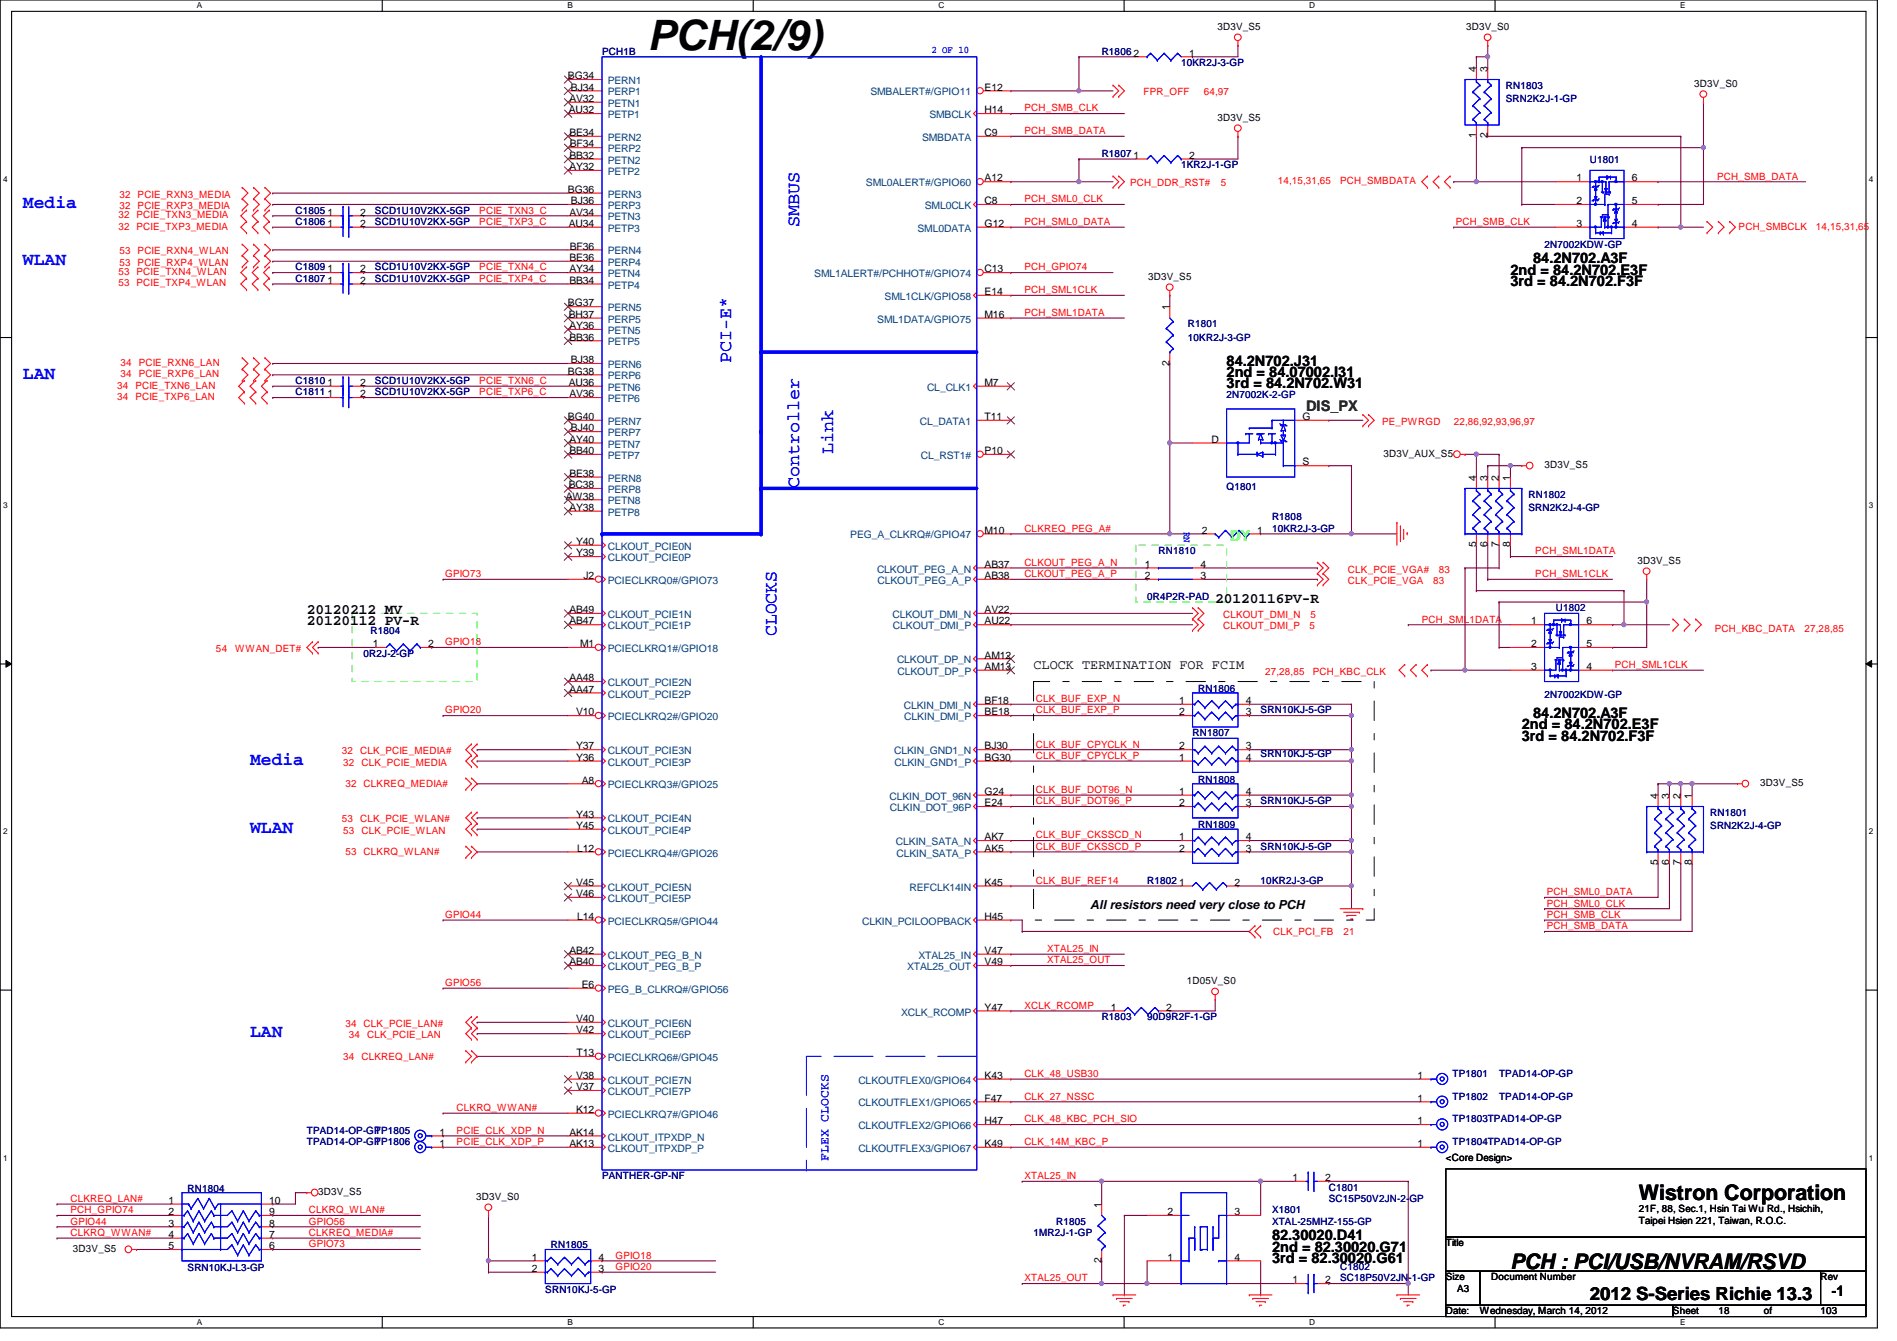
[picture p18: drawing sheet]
<svg xmlns="http://www.w3.org/2000/svg" width="297mm" height="210mm" viewBox="0 0 297 210" stroke-linecap="round" stroke-linejoin="round" font-family="sans-serif">
<defs><g id="words">
<text font-size="6.6" x="101.4" y="7.8">PCH(2/9)</text>
<g font-size="3.3">
<text x="256.6" y="187.9">Wistron Corporation</text>
<text x="236.5" y="198.6">PCH : PCI/USB/NVRAM/RSVD</text>
</g>
<g font-size="2.8" fill="#00f">
<text x="3.6" y="32.6">Media</text>
<text x="125.1" y="35.6" transform="rotate(-90 125.1 35.6)">SMBUS</text>
<text x="3.6" y="41.5">WLAN</text>
<text x="3.6" y="59.3">LAN</text>
<text x="114.5" y="56.9" transform="rotate(-90 114.5 56.9)">PCI-E*</text>
<text x="130.5" y="71.1" transform="rotate(-90 130.5 71.1)">Link</text>
<text x="125.1" y="76.5" transform="rotate(-90 125.1 76.5)">Controller</text>
<text x="121.6" y="99.6" transform="rotate(-90 121.6 99.6)">CLOCKS</text>
<text x="39.2" y="119.7">Media</text>
<text x="39.2" y="130.4">WLAN</text>
<text x="39.2" y="162.4">LAN</text>
</g>
<text font-size="2.8" x="249" y="203.5">2012 S-Series Richie 13.3</text>
<g font-size="2.3">
<text x="240.1" y="41.2">84.2N702.A3F</text>
<text x="236.5" y="43">2nd = 84.2N702.E3F</text>
<text x="236.5" y="44.8">3rd = 84.2N702.F3F</text>
<text x="192.1" y="59">2nd = 84.07002.I31</text>
<text x="192.1" y="57.2">84.2N702.J31</text>
<text x="192.1" y="60.8">3rd = 84.2N702.W31</text>
<text x="190.3" y="94.3">20120116PV-R</text>
<text x="48" y="96.1">20120212 MV</text>
<text x="48" y="97.9">20120112 PV-R</text>
<text x="240.1" y="112.4">84.2N702.A3F</text>
<text x="238.3" y="114.1">2nd = 84.2N702.E3F</text>
<text x="238.3" y="115.9">3rd = 84.2N702.F3F</text>
<text x="199.2" y="194.1">82.30020.D41</text>
<text x="199.2" y="197.7">3rd = 82.30020.G61</text>
<text x="199.2" y="195.9">2nd = 82.30020.G71</text>
<text x="286.8" y="202.9">-1</text>
</g>
<text font-size="2.3" fill="#008000" x="204.5" y="64.3">DIS_PX</text>
<text font-size="2.3" fill="#0f0" x="192.6" y="84.6">DY</text>
<text font-size="2.1" x="161.8" y="104.8">CLOCK TERMINATION FOR FCIM</text>
<text font-size="1.9" x="170.7" y="142.2">All resistors need very close to PCH</text>
<text font-size="1.9" fill="#00f" x="129.7" y="181.7" transform="rotate(-90 129.7 181.7)">FLEX CLOCKS</text>
<g font-size="1.6">
<text x="190.6" y="4.7">3D3V_S5</text>
<text x="229.6" y="4.7">3D3V_S0</text>
<text x="177.5" y="8.8">2</text>
<text x="186.2" y="8.8">1</text>
<text x="231.1" y="11.2" transform="rotate(-90 231.1 11.2)">4</text>
<text x="232.9" y="11.2" transform="rotate(-90 232.9 11.2)">3</text>
<text x="88.9" y="12.4">BG34</text>
<text x="89.1" y="17.7">AU32</text>
<text x="89.2" y="16">AV32</text>
<text x="89.4" y="14.2">BJ34</text>
<text x="154.2" y="14.2">E12</text>
<text x="154.2" y="17.7">H14</text>
<text x="265.3" y="13.5">3D3V_S0</text>
<text x="89.2" y="21.3">BE34</text>
<text x="89.2" y="23.1">BF34</text>
<text x="154.2" y="21.3">C9</text>
<text x="190.6" y="18.9">3D3V_S5</text>
<text x="231.1" y="21.7" transform="rotate(-90 231.1 21.7)">1</text>
<text x="232.9" y="21.7" transform="rotate(-90 232.9 21.7)">2</text>
<text x="89.2" y="24.8">BB32</text>
<text x="89.2" y="26.6">AY32</text>
<text x="154.2" y="28.4">A12</text>
<text x="177.5" y="24.8">1</text>
<text x="186.2" y="24.8">2</text>
<text x="246.8" y="28.4">1</text>
<text x="255.5" y="28.4">6</text>
<text x="51.3" y="35.5">1</text>
<text x="51.3" y="33.7">1</text>
<text x="56.4" y="35.5">2</text>
<text x="56.4" y="33.7">2</text>
<text x="88.9" y="30.2">BG36</text>
<text x="89.1" y="35.5">AU34</text>
<text x="89.2" y="33.7">AV34</text>
<text x="89.4" y="32">BJ36</text>
<text x="154.2" y="32">C8</text>
<text x="154.2" y="35.5">G12</text>
<text x="246.8" y="32">2</text>
<text x="246.8" y="35.5">3</text>
<text x="255.5" y="35.5">4</text>
<text x="255.5" y="32">5</text>
<text x="89.2" y="40.9">BE36</text>
<text x="89.2" y="39.1">BF36</text>
<text x="51.3" y="42.6">1</text>
<text x="51.3" y="44.4">1</text>
<text x="56.4" y="42.6">2</text>
<text x="56.4" y="44.4">2</text>
<text x="88.9" y="48">BG37</text>
<text x="89.2" y="42.6">AY34</text>
<text x="89.2" y="44.4">BB34</text>
<text x="154.2" y="42.6">C13</text>
<text x="154.2" y="46.2">E14</text>
<text x="179.8" y="43.8">3D3V_S5</text>
<text x="89.1" y="49.7">BH37</text>
<text x="89.2" y="51.5">AY36</text>
<text x="89.2" y="53.3">BB36</text>
<text x="154.2" y="49.7">M16</text>
<text x="183.1" y="48.6" transform="rotate(-90 183.1 48.6)">1</text>
<text x="88.9" y="58.6">BG38</text>
<text x="89.4" y="56.9">BJ38</text>
<text x="183.1" y="57.2" transform="rotate(-90 183.1 57.2)">2</text>
<text x="51.3" y="62.2">1</text>
<text x="51.3" y="60.4">1</text>
<text x="56.4" y="62.2">2</text>
<text x="56.4" y="60.4">2</text>
<text x="88.9" y="65.7">BG40</text>
<text x="89.1" y="60.4">AU36</text>
<text x="89.2" y="62.2">AV36</text>
<text x="154.2" y="60.4">M7</text>
<text x="154.2" y="65.7">T11</text>
<text x="204" y="65.7">G</text>
<text x="89.2" y="69.3">AY40</text>
<text x="89.2" y="71.1">BB40</text>
<text x="89.4" y="67.5">BJ40</text>
<text x="154.2" y="71.1">P10</text>
<text x="189.7" y="69.3">D</text>
<text x="216.6" y="71.5">3D3V_AUX_S5</text>
<text x="89.1" y="76.4">BC38</text>
<text x="89.2" y="74.6">BE38</text>
<text x="204" y="72.9">S</text>
<text x="231.1" y="75.2" transform="rotate(-90 231.1 75.2)">4</text>
<text x="232.9" y="75.2" transform="rotate(-90 232.9 75.2)">3</text>
<text x="234.7" y="75.2" transform="rotate(-90 234.7 75.2)">2</text>
<text x="236.5" y="75.2" transform="rotate(-90 236.5 75.2)">1</text>
<text x="241.8" y="73.3">3D3V_S5</text>
<text x="88.6" y="78.2">AW38</text>
<text x="89.2" y="80">AY38</text>
<text x="154.2" y="83.5">M10</text>
<text x="188.2" y="83.5">2</text>
<text x="196.8" y="83.5">1</text>
<text x="90.2" y="85.3">Y40</text>
<text x="90.2" y="87.1">Y39</text>
<text x="154.2" y="88.9">AB37</text>
<text x="179.3" y="88.9">1</text>
<text x="188" y="88.9">4</text>
<text x="231.1" y="85.7" transform="rotate(-90 231.1 85.7)">5</text>
<text x="232.9" y="85.7" transform="rotate(-90 232.9 85.7)">6</text>
<text x="234.7" y="85.7" transform="rotate(-90 234.7 85.7)">7</text>
<text x="236.5" y="85.7" transform="rotate(-90 236.5 85.7)">8</text>
<text x="256.4" y="88.2">3D3V_S5</text>
<text x="89.2" y="96">AB49</text>
<text x="91.4" y="90.6">J2</text>
<text x="154.2" y="90.6">AB38</text>
<text x="154.2" y="96">AV22</text>
<text x="179.3" y="90.6">2</text>
<text x="188" y="90.6">3</text>
<text x="58.4" y="101.3">1</text>
<text x="67.1" y="101.3">2</text>
<text x="89.2" y="97.7">AB47</text>
<text x="90.8" y="101.3">M1</text>
<text x="154.2" y="97.7">AU22</text>
<text x="239.7" y="97.7">1</text>
<text x="239.7" y="101.3">2</text>
<text x="248.4" y="101.3">5</text>
<text x="248.4" y="97.7">6</text>
<text x="89.2" y="106.6">AA48</text>
<text x="154.2" y="104.9">AM13</text>
<text x="154.2" y="103.1">AM12</text>
<text x="239.7" y="104.9">3</text>
<text x="248.4" y="104.9">4</text>
<text x="89.2" y="108.4">AA47</text>
<text x="90.2" y="112">V10</text>
<text x="154.2" y="110.2">BF18</text>
<text x="154.2" y="112">BE18</text>
<text x="184.6" y="110.2">1</text>
<text x="184.6" y="112">2</text>
<text x="195.1" y="112">3</text>
<text x="195.1" y="110.2">4</text>
<text x="90.2" y="117.3">Y37</text>
<text x="90.2" y="119.1">Y36</text>
<text x="154.2" y="117.3">BJ30</text>
<text x="154.2" y="119.1">BG30</text>
<text x="184.6" y="119.1">1</text>
<text x="184.6" y="117.3">2</text>
<text x="195.1" y="117.3">3</text>
<text x="195.1" y="119.1">4</text>
<text x="91.1" y="122.6">A8</text>
<text x="154.2" y="124.4">G24</text>
<text x="184.6" y="124.4">1</text>
<text x="195.1" y="124.4">4</text>
<text x="259.6" y="125" transform="rotate(-90 259.6 125)">4</text>
<text x="261.4" y="125" transform="rotate(-90 261.4 125)">3</text>
<text x="263.1" y="125" transform="rotate(-90 263.1 125)">2</text>
<text x="264.9" y="125" transform="rotate(-90 264.9 125)">1</text>
<text x="275.6" y="123.1">3D3V_S5</text>
<text x="90.2" y="128">Y43</text>
<text x="90.2" y="129.8">Y45</text>
<text x="154.2" y="126.2">E24</text>
<text x="154.2" y="131.5">AK7</text>
<text x="184.6" y="126.2">2</text>
<text x="184.6" y="131.5">1</text>
<text x="195.1" y="126.2">3</text>
<text x="195.1" y="131.5">4</text>
<text x="90.4" y="133.3">L12</text>
<text x="154.2" y="133.3">AK5</text>
<text x="184.6" y="133.3">2</text>
<text x="195.1" y="133.3">3</text>
<text x="259.6" y="135.5" transform="rotate(-90 259.6 135.5)">5</text>
<text x="261.4" y="135.5" transform="rotate(-90 261.4 135.5)">6</text>
<text x="263.1" y="135.5" transform="rotate(-90 263.1 135.5)">7</text>
<text x="264.9" y="135.5" transform="rotate(-90 264.9 135.5)">8</text>
<text x="90.2" y="138.6">V45</text>
<text x="90.2" y="140.4">V46</text>
<text x="90.4" y="144">L14</text>
<text x="154.2" y="138.6">K45</text>
<text x="154.2" y="144">H45</text>
<text x="184.6" y="138.6">1</text>
<text x="193.3" y="138.6">2</text>
<text x="89.2" y="149.3">AB42</text>
<text x="154.2" y="149.3">V47</text>
<text x="89.2" y="151.1">AB40</text>
<text x="91.1" y="154.6">E6</text>
<text x="154.2" y="151.1">V49</text>
<text x="185.8" y="154">1D05V_S0</text>
<text x="90.2" y="160">V40</text>
<text x="90.2" y="161.8">V42</text>
<text x="154.2" y="158.2">Y47</text>
<text x="173.9" y="158.2">1</text>
<text x="182.6" y="158.2">2</text>
<text x="90.3" y="165.3">T13</text>
<text x="90.2" y="168.9">V38</text>
<text x="90.2" y="170.6">V37</text>
<text x="154.2" y="168.9">K43</text>
<text x="154.2" y="172.4">F47</text>
<text x="222" y="172.4">1</text>
<text x="222" y="168.9">1</text>
<text x="68.8" y="179.5">1</text>
<text x="68.8" y="177.8">1</text>
<text x="89.2" y="177.8">AK14</text>
<text x="89.2" y="179.5">AK13</text>
<text x="90.2" y="174.2">K12</text>
<text x="154.2" y="176">H47</text>
<text x="154.2" y="179.5">K49</text>
<text x="222" y="176">1</text>
<text x="222" y="179.5">1</text>
<text x="202.4" y="184.9">1</text>
<text x="207.5" y="184.9">2</text>
<text x="226.4" y="181.7">&lt;Core Design&gt;</text>
<text x="26.4" y="188.4">1</text>
<text x="26.4" y="190.2">2</text>
<text x="26.4" y="192">3</text>
<text x="42.2" y="192">8</text>
<text x="42.2" y="190.2">9</text>
<text x="42.2" y="188.4">10</text>
<text x="49.8" y="187.1">3D3V_S5</text>
<text x="74.5" y="187.8">3D3V_S0</text>
<text x="172.5" y="189" transform="rotate(-90 172.5 189)">1</text>
<text x="182.8" y="190.2">2</text>
<text x="193.3" y="190.2">3</text>
<text x="256.6" y="189.7">21F, 88, Sec.1, Hsin Tai Wu Rd., Hsichih,</text>
<text x="256.6" y="191.6">Taipei Hsien 221, Taiwan, R.O.C.</text>
<text x="11.4" y="196">3D3V_S5</text>
<text x="26.4" y="193.8">4</text>
<text x="26.4" y="195.5">5</text>
<text x="42.2" y="195.5">6</text>
<text x="42.2" y="193.8">7</text>
<text x="83.3" y="197.3">1</text>
<text x="93.7" y="197.3">4</text>
<text x="172.5" y="197.7" transform="rotate(-90 172.5 197.7)">2</text>
<text x="182.8" y="197.3">1</text>
<text x="193.3" y="197.3">4</text>
<text x="226.4" y="195.1">Title</text>
<text x="83.3" y="199.1">2</text>
<text x="93.7" y="199.1">3</text>
<text x="202.4" y="200.9">1</text>
<text x="207.5" y="200.9">2</text>
<text x="226.4" y="200.4">Size</text>
<text x="228.2" y="202.2">A3</text>
<text x="233.5" y="200.4">Document Number</text>
<text x="285.1" y="200.4">Rev</text>
<text x="226.4" y="205.7">Date:</text>
<text x="231.7" y="205.7">Wednesday, March 14, 2012</text>
<text x="262" y="205.7">Sheet</text>
<text x="269.1" y="205.7">18</text>
<text x="276.2" y="205.7">of</text>
<text x="285.1" y="205.7">103</text>
</g>
<g font-size="1.6" fill="#000080">
<text x="94.3" y="8.6">PCH1B</text>
<text x="172.5" y="8.6">R1806</text>
<text x="185" y="10.3">10KR2J-3-GP</text>
<text x="235.8" y="13.9">RN1803</text>
<text x="235.8" y="16">SRN2K2J-1-GP</text>
<text x="172.5" y="24.6">R1807</text>
<text x="185" y="26.3">1KR2J-1-GP</text>
<text x="249" y="25.4">U1801</text>
<text x="46.3" y="35.2">C1806</text>
<text x="46.3" y="33.4">C1805</text>
<text x="58.7" y="35.2">SCD1U10V2KX-5GP</text>
<text x="58.7" y="33.4">SCD1U10V2KX-5GP</text>
<text x="241.8" y="38.8">2N7002KDW-GP</text>
<text x="46.3" y="42.3">C1809</text>
<text x="46.3" y="44.1">C1807</text>
<text x="58.7" y="42.3">SCD1U10V2KX-5GP</text>
<text x="58.7" y="44.1">SCD1U10V2KX-5GP</text>
<text x="186" y="51.2">R1801</text>
<text x="186" y="53.3">10KR2J-3-GP</text>
<text x="46.3" y="61.9">C1811</text>
<text x="46.3" y="60.1">C1810</text>
<text x="58.7" y="61.9">SCD1U10V2KX-5GP</text>
<text x="58.7" y="60.1">SCD1U10V2KX-5GP</text>
<text x="192.1" y="62.2">2N7002K-2-GP</text>
<text x="192.1" y="76.7">Q1801</text>
<text x="239.3" y="77.9">RN1802</text>
<text x="199.2" y="81.4">R1808</text>
<text x="199.2" y="83.2">10KR2J-3-GP</text>
<text x="239.3" y="80">SRN2K2J-4-GP</text>
<text x="181.4" y="86.8">RN1810</text>
<text x="179.6" y="93.9">0R4P2R-PAD</text>
<text x="243.6" y="95.7">U1802</text>
<text x="58" y="99.2">R1804</text>
<text x="56.9" y="102.8">0R2J-2-GP</text>
<text x="187.6" y="108.3">RN1806</text>
<text x="197.4" y="111.7">SRN10KJ-5-GP</text>
<text x="241.8" y="109.2">2N7002KDW-GP</text>
<text x="186.7" y="115.2">RN1807</text>
<text x="197.4" y="118.4">SRN10KJ-5-GP</text>
<text x="187.6" y="122.5">RN1808</text>
<text x="197.4" y="125.9">SRN10KJ-5-GP</text>
<text x="187.6" y="129.6">RN1809</text>
<text x="267.8" y="127.7">RN1801</text>
<text x="267.8" y="129.8">SRN2K2J-4-GP</text>
<text x="197.4" y="133">SRN10KJ-5-GP</text>
<text x="179.6" y="138.3">R1802</text>
<text x="197.4" y="138.3">10KR2J-3-GP</text>
<text x="172.5" y="159.7">R1803</text>
<text x="179.6" y="159.7">90D9R2F-1-GP</text>
<text x="227.5" y="172.1">TP1802</text>
<text x="227.5" y="168.6">TP1801</text>
<text x="234.7" y="172.1">TPAD14-OP-GP</text>
<text x="234.7" y="168.6">TPAD14-OP-GP</text>
<text x="48" y="179.2">TPAD14-OP-GP</text>
<text x="48" y="177.5">TPAD14-OP-GP</text>
<text x="58.7" y="179.2">TP1806</text>
<text x="58.7" y="177.5">TP1805</text>
<text x="227.5" y="175.7">TP1803TPAD14-OP-GP</text>
<text x="227.5" y="179.2">TP1804TPAD14-OP-GP</text>
<text x="94.3" y="184.6">PANTHER-GP-NF</text>
<text x="29.4" y="186.5">RN1804</text>
<text x="165.4" y="191.7">R1805</text>
<text x="199.2" y="189.9">X1801</text>
<text x="199.2" y="191.7">XTAL-25MHZ-155-GP</text>
<text x="208.1" y="186.4">C1801</text>
<text x="208.1" y="188.1">SC15P50V2JN-2-GP</text>
<text x="86.3" y="195.4">RN1805</text>
<text x="161.8" y="193.5">1MR2J-1-GP</text>
<text x="29.4" y="199">SRN10KJ-L3-GP</text>
<text x="85.4" y="202.4">SRN10KJ-5-GP</text>
<text x="209.8" y="198.8">C1802</text>
<text x="209.8" y="200.6">SC18P50V2JN-1-GP</text>
</g>
<g font-size="1.6" fill="#00f">
<text x="145.8" y="8.3">2 OF 10</text>
<text x="185.4" y="83.2" transform="rotate(90 185.4 83.2)">RN</text>
</g>
<g font-size="1.6" fill="#004080">
<text x="95.2" y="13.2">PERN1</text>
<text x="95.2" y="14.9">PERP1</text>
<text x="95.2" y="16.7">PETN1</text>
<text x="136.3" y="14.9">SMBALERT#/GPIO11</text>
<text x="95.2" y="22.1">PERN2</text>
<text x="95.2" y="23.8">PERP2</text>
<text x="95.2" y="18.5">PETP1</text>
<text x="144.4" y="22.1">SMBDATA</text>
<text x="145.5" y="18.5">SMBCLK</text>
<text x="95.2" y="25.6">PETN2</text>
<text x="95.2" y="27.4">PETP2</text>
<text x="135.6" y="29.2">SML0ALERT#/GPIO60</text>
<text x="95.2" y="30.9">PERN3</text>
<text x="95.2" y="32.7">PERP3</text>
<text x="95.2" y="34.5">PETN3</text>
<text x="144.8" y="32.7">SML0CLK</text>
<text x="95.2" y="39.8">PERN4</text>
<text x="95.2" y="41.6">PERP4</text>
<text x="95.2" y="36.3">PETP3</text>
<text x="143.7" y="36.3">SML0DATA</text>
<text x="95.2" y="43.4">PETN4</text>
<text x="95.2" y="45.2">PETP4</text>
<text x="127.5" y="43.4">SML1ALERT#/PCHHOT#/GPIO74</text>
<text x="138.5" y="46.9">SML1CLK/GPIO58</text>
<text x="95.2" y="48.7">PERN5</text>
<text x="95.2" y="50.5">PERP5</text>
<text x="95.2" y="52.3">PETN5</text>
<text x="137.4" y="50.5">SML1DATA/GPIO75</text>
<text x="95.2" y="57.6">PERN6</text>
<text x="95.2" y="59.4">PERP6</text>
<text x="95.2" y="54.1">PETP5</text>
<text x="95.2" y="61.2">PETN6</text>
<text x="95.2" y="62.9">PETP6</text>
<text x="145.2" y="61.2">CL_CLK1</text>
<text x="95.2" y="66.5">PERN7</text>
<text x="95.2" y="68.3">PERP7</text>
<text x="95.2" y="70.1">PETN7</text>
<text x="95.2" y="71.8">PETP7</text>
<text x="144" y="66.5">CL_DATA1</text>
<text x="144.2" y="71.8">CL_RST1#</text>
<text x="95.2" y="75.4">PERN8</text>
<text x="95.2" y="77.2">PERP8</text>
<text x="95.2" y="79">PETN8</text>
<text x="95.2" y="80.7">PETP8</text>
<text x="95.2" y="86.1">CLKOUT_PCIE0N</text>
<text x="95.2" y="87.8">CLKOUT_PCIE0P</text>
<text x="133.1" y="84.3">PEG_A_CLKRQ#/GPIO47</text>
<text x="137.3" y="89.6">CLKOUT_PEG_A_N</text>
<text x="95.2" y="91.4">PCIECLKRQ0#/GPIO73</text>
<text x="137.4" y="91.4">CLKOUT_PEG_A_P</text>
<text x="95.2" y="96.7">CLKOUT_PCIE1N</text>
<text x="95.2" y="98.5">CLKOUT_PCIE1P</text>
<text x="139.7" y="96.7">CLKOUT_DMI_N</text>
<text x="139.8" y="98.5">CLKOUT_DMI_P</text>
<text x="95.2" y="107.4">CLKOUT_PCIE2N</text>
<text x="95.2" y="102.1">PCIECLKRQ1#/GPIO18</text>
<text x="140.5" y="103.8">CLKOUT_DP_N</text>
<text x="140.5" y="105.6">CLKOUT_DP_P</text>
<text x="95.2" y="109.2">CLKOUT_PCIE2P</text>
<text x="95.2" y="112.7">PCIECLKRQ2#/GPIO20</text>
<text x="141.5" y="111">CLKIN_DMI_N</text>
<text x="141.6" y="112.7">CLKIN_DMI_P</text>
<text x="95.2" y="118.1">CLKOUT_PCIE3N</text>
<text x="95.2" y="119.8">CLKOUT_PCIE3P</text>
<text x="140" y="118.1">CLKIN_GND1_N</text>
<text x="140.1" y="119.8">CLKIN_GND1_P</text>
<text x="95.2" y="123.4">PCIECLKRQ3#/GPIO25</text>
<text x="139.3" y="125.2">CLKIN_DOT_96N</text>
<text x="95.2" y="128.7">CLKOUT_PCIE4N</text>
<text x="95.2" y="130.5">CLKOUT_PCIE4P</text>
<text x="139.4" y="127">CLKIN_DOT_96P</text>
<text x="95.2" y="134.1">PCIECLKRQ4#/GPIO26</text>
<text x="140.3" y="132.3">CLKIN_SATA_N</text>
<text x="140.4" y="134.1">CLKIN_SATA_P</text>
<text x="95.2" y="139.4">CLKOUT_PCIE5N</text>
<text x="95.2" y="141.2">CLKOUT_PCIE5P</text>
<text x="142.4" y="139.4">REFCLK14IN</text>
<text x="95.2" y="144.7">PCIECLKRQ5#/GPIO44</text>
<text x="135" y="144.7">CLKIN_PCILOOPBACK</text>
<text x="95.2" y="155.4">PEG_B_CLKRQ#/GPIO56</text>
<text x="95.2" y="151.8">CLKOUT_PEG_B_P</text>
<text x="95.2" y="150.1">CLKOUT_PEG_B_N</text>
<text x="142" y="151.8">XTAL25_OUT</text>
<text x="143.8" y="150.1">XTAL25_IN</text>
<text x="95.2" y="160.7">CLKOUT_PCIE6N</text>
<text x="141.1" y="159">XCLK_RCOMP</text>
<text x="95.2" y="162.5">CLKOUT_PCIE6P</text>
<text x="95.2" y="166.1">PCIECLKRQ6#/GPIO45</text>
<text x="95.2" y="169.6">CLKOUT_PCIE7N</text>
<text x="95.2" y="171.4">CLKOUT_PCIE7P</text>
<text x="134.4" y="169.6">CLKOUTFLEX0/GPIO64</text>
<text x="134.4" y="173.2">CLKOUTFLEX1/GPIO65</text>
<text x="95.2" y="175">PCIECLKRQ7#/GPIO46</text>
<text x="95.2" y="178.5">CLKOUT_ITPXDP_N</text>
<text x="134.4" y="176.7">CLKOUTFLEX2/GPIO66</text>
<text x="95.2" y="180.3">CLKOUT_ITPXDP_P</text>
<text x="134.4" y="180.3">CLKOUTFLEX3/GPIO67</text>
</g>
<g font-size="1.6" fill="#f00">
<text x="160.4" y="17.4">PCH_SMB_CLK</text>
<text x="179.1" y="14.9">FPR_OFF</text>
<text x="188.5" y="14.9">64,97</text>
<text x="160.4" y="21">PCH_SMB_DATA</text>
<text x="177" y="29.2">PCH_DDR_RST#</text>
<text x="191.2" y="29.2">5</text>
<text x="200.1" y="28.8">14,15,31,65</text>
<text x="209.8" y="28.8">PCH_SMBDATA</text>
<text x="268.9" y="28.1">PCH_SMB_DATA</text>
<text x="18.5" y="34.2">32 PCIE_TXN3_MEDIA</text>
<text x="18.5" y="35.9">32 PCIE_TXP3_MEDIA</text>
<text x="18.7" y="32.7">32 PCIE_RXP3_MEDIA</text>
<text x="18.7" y="30.9">32 PCIE_RXN3_MEDIA</text>
<text x="75.1" y="35.2">PCIE_TXP3_C</text>
<text x="75.1" y="33.4">PCIE_TXN3_C</text>
<text x="160.4" y="31.7">PCH_SML0_CLK</text>
<text x="160.4" y="35.2">PCH_SML0_DATA</text>
<text x="228" y="35.2">PCH_SMB_CLK</text>
<text x="272.2" y="35.9">PCH_SMBCLK</text>
<text x="284.3" y="35.9">14,15,31,65</text>
<text x="18.7" y="41.6">53 PCIE_RXP4_WLAN</text>
<text x="18.7" y="39.8">53 PCIE_RXN4_WLAN</text>
<text x="18.5" y="43.1">53 PCIE_TXN4_WLAN</text>
<text x="18.5" y="44.8">53 PCIE_TXP4_WLAN</text>
<text x="75.1" y="42.3">PCIE_TXN4_C</text>
<text x="75.1" y="44.1">PCIE_TXP4_C</text>
<text x="160.4" y="45.9">PCH_SML1CLK</text>
<text x="160.4" y="42.3">PCH_GPIO74</text>
<text x="160.4" y="49.4">PCH_SML1DATA</text>
<text x="18.9" y="59.1">34 PCIE_RXP6_LAN</text>
<text x="18.9" y="57.3">34 PCIE_RXN6_LAN</text>
<text x="18.4" y="60.8">34 PCIE_TXN6_LAN</text>
<text x="18.4" y="62.6">34 PCIE_TXP6_LAN</text>
<text x="75.1" y="60.1">PCIE_TXN6_C</text>
<text x="75.1" y="61.9">PCIE_TXP6_C</text>
<text x="216.4" y="66.5">PE_PWRGD</text>
<text x="227.6" y="66.5">22,86,92,93,96,97</text>
<text x="160.4" y="83.2">CLKREQ_PEG_A#</text>
<text x="160.4" y="88.6">CLKOUT_PEG_A_N</text>
<text x="211.1" y="89.6">CLK_PCIE_VGA#</text>
<text x="225.3" y="89.6">83</text>
<text x="240.4" y="86.8">PCH_SML1DATA</text>
<text x="69.7" y="90.3">GPIO73</text>
<text x="160.4" y="90.3">CLKOUT_PEG_A_P</text>
<text x="211.1" y="91.4">CLK_PCIE_VGA</text>
<text x="224.4" y="91.4">83</text>
<text x="240.4" y="90.3">PCH_SML1CLK</text>
<text x="69.7" y="101">GPIO18</text>
<text x="191.5" y="98.5">CLKOUT_DMI_P</text>
<text x="191.5" y="96.7">CLKOUT_DMI_N</text>
<text x="205.1" y="98.5">5</text>
<text x="205.2" y="96.7">5</text>
<text x="222.6" y="97.5">PCH_SML1DATA</text>
<text x="268.5" y="98.9">PCH_KBC_DATA</text>
<text x="282.6" y="98.9">27,28,85</text>
<text x="33.8" y="102.1">54</text>
<text x="36.8" y="102.1">WWAN_DET#</text>
<text x="198.1" y="105.6">27,28,85</text>
<text x="205.6" y="105.6">PCH_KBC_CLK</text>
<text x="252.9" y="104.6">PCH_SML1CLK</text>
<text x="69.7" y="111.7">GPIO20</text>
<text x="162.2" y="109.9">CLK_BUF_EXP_N</text>
<text x="162.2" y="111.7">CLK_BUF_EXP_P</text>
<text x="53.5" y="118.1">32 CLK_PCIE_MEDIA#</text>
<text x="53.7" y="119.8">32</text>
<text x="56.6" y="119.8">CLK_PCIE_MEDIA</text>
<text x="162.2" y="117">CLK_BUF_CPYCLK_N</text>
<text x="162.2" y="118.8">CLK_BUF_CPYCLK_P</text>
<text x="54.1" y="123.2">32 CLKREQ_MEDIA#</text>
<text x="162.2" y="124.1">CLK_BUF_DOT96_N</text>
<text x="162.2" y="125.9">CLK_BUF_DOT96_P</text>
<text x="53.5" y="128.7">53 CLK_PCIE_WLAN#</text>
<text x="53.7" y="130.5">53</text>
<text x="56.6" y="130.5">CLK_PCIE_WLAN</text>
<text x="162.2" y="131.2">CLK_BUF_CKSSCD_N</text>
<text x="54.1" y="133.9">53 CLKRQ_WLAN#</text>
<text x="162.2" y="133">CLK_BUF_CKSSCD_P</text>
<text x="69.7" y="143.7">GPIO44</text>
<text x="162.2" y="138.3">CLK_BUF_REF14</text>
<text x="242.2" y="141.9">PCH_SML0_CLK</text>
<text x="242.2" y="140.1">PCH_SML0_DATA</text>
<text x="242.2" y="143.7">PCH_SMB_CLK</text>
<text x="164" y="149">XTAL25_IN</text>
<text x="199.3" y="146.3">CLK_PCI_FB</text>
<text x="210.4" y="146.3">21</text>
<text x="242.2" y="145.5">PCH_SMB_DATA</text>
<text x="69.7" y="154.3">GPIO56</text>
<text x="164" y="150.8">XTAL25_OUT</text>
<text x="54.1" y="160.7">34 CLK_PCIE_LAN#</text>
<text x="160.4" y="157.9">XCLK_RCOMP</text>
<text x="53.7" y="165.9">34</text>
<text x="54.6" y="162.5">34</text>
<text x="56.6" y="165.9">CLKREQ_LAN#</text>
<text x="57.5" y="162.5">CLK_PCIE_LAN</text>
<text x="71.5" y="173.9">CLKRQ_WWAN#</text>
<text x="160.4" y="168.6">CLK_48_USB30</text>
<text x="160.4" y="172.1">CLK_27_NSSC</text>
<text x="71.5" y="177.5">PCIE_CLK_XDP_N</text>
<text x="71.5" y="179.2">PCIE_CLK_XDP_P</text>
<text x="160.4" y="179.2">CLK_14M_KBC_P</text>
<text x="160.4" y="175.7">CLK_48_KBC_PCH_SIO</text>
<text x="160.4" y="184.6">XTAL25_IN</text>
<text x="11" y="188.1">CLKREQ_LAN#</text>
<text x="11" y="191.7">GPIO44</text>
<text x="11" y="189.9">PCH_GPIO74</text>
<text x="48.4" y="191.7">GPIO56</text>
<text x="48.4" y="189.9">CLKRQ_WLAN#</text>
<text x="11" y="193.5">CLKRQ_WWAN#</text>
<text x="48.4" y="195.2">GPIO73</text>
<text x="48.4" y="193.5">CLKREQ_MEDIA#</text>
<text x="96.4" y="197">GPIO18</text>
<text x="96.4" y="198.8">GPIO20</text>
<text x="160.4" y="200.6">XTAL25_OUT</text>
</g>
<g font-size="1.3">
<text x="30.8" y="1.3">A</text>
<text x="88.9" y="1.3">B</text>
<text x="146.9" y="1.3">C</text>
<text x="205" y="1.3">D</text>
<text x="263.1" y="1.3">E</text>
<text x=".5" y="28.4">4</text>
<text x="292.6" y="28.4">4</text>
<text x=".5" y="79.5">3</text>
<text x="292.6" y="79.5">3</text>
<text x=".5" y="130.6">2</text>
<text x="292.6" y="130.6">2</text>
<text x=".5" y="181.7">1</text>
<text x="292.6" y="181.7">1</text>
<text x="30.8" y="207.4">A</text>
<text x="88.9" y="207.4">B</text>
<text x="146.9" y="207.4">C</text>
<text x="205" y="207.4">D</text>
<text x="263.1" y="207.4">E</text>
</g>
</g></defs>
<path d="M0 0h294v207.9h-294zM1.8 1.8h290.4v204.3h-290.4z" fill="none" stroke="#000" stroke-width=".17"/>
<g fill="#fff">
<path d="M30.8 .2h.8v1.4h-.8z"/>
<path d="M30.8 206.2h.8v1.4h-.8z"/>
</g>
<path d="M59.9 0v1.8M59.9 206.1v1.8" fill="none" stroke="#000" stroke-width=".17"/>
<g fill="#fff">
<path d="M88.9 .2h.8v1.4h-.8z"/>
<path d="M88.9 206.2h.8v1.4h-.8z"/>
</g>
<path d="M117.9 0v1.8M117.9 206.1v1.8" fill="none" stroke="#000" stroke-width=".17"/>
<g fill="#fff">
<path d="M146.9 .2h.9v1.4h-.9z"/>
<path d="M146.9 206.2h.9v1.4h-.9z"/>
</g>
<path d="M176 0v1.8M176 206.1v1.8" fill="none" stroke="#000" stroke-width=".17"/>
<g fill="#fff">
<path d="M205 .2h.9v1.4h-.9z"/>
<path d="M205 206.2h.9v1.4h-.9z"/>
</g>
<path d="M234.1 0v1.8M234.1 206.1v1.8" fill="none" stroke="#000" stroke-width=".17"/>
<g fill="#fff">
<path d="M263.1 .2h.8v1.4h-.8z"/>
<path d="M263.1 206.2h.8v1.4h-.8z"/>
<path d="M.5 27.3h.7v1.4h-.7z"/>
<path d="M292.6 27.3h.7v1.4h-.7z"/>
<path d="M.5 78.4h.7v1.4h-.7z"/>
<path d="M292.6 78.4h.7v1.4h-.7z"/>
</g>
<path d="M0 52.8h1.8M292.2 52.8h1.8" fill="none" stroke="#000" stroke-width=".17"/>
<g fill="#fff">
<path d="M.5 129.5h.7v1.4h-.7z"/>
<path d="M292.6 129.5h.7v1.4h-.7z"/>
</g>
<path d="M0 103.9h1.8M292.2 103.9h1.8" fill="none" stroke="#000" stroke-width=".17"/>
<path d="M.9 103.4l.9 .5-.9 .5zM292.2 103.9l.9-.5v1z" fill="#000"/>
<path d="M.9 103.4l.9 .5-.9 .5zM292.2 103.9l.9-.5v1z" fill="none" stroke="#000" stroke-width=".16"/>
<g fill="#fff">
<path d="M.5 180.5h.7v1.4h-.7z"/>
<path d="M292.6 180.5h.7v1.4h-.7z"/>
</g>
<path d="M0 155h1.8M292.2 155h1.8" fill="none" stroke="#000" stroke-width=".17"/>
<path d="M183.2 158.2h.1M183.2 158.2h7.1M8.9 188.5h.1M8.9 188.5h17.8M76.5 190.2h.1M76.5 190.2v7.2" fill="none" stroke="#800040" stroke-width=".17"/>
<circle cx="76.5" cy="197.3" r=".32" fill="#f0f"/>
<circle cx="76.5" cy="197.3" r=".32" fill="none" stroke="#f0f" stroke-width=".17"/>
<path d="M257.8 94.2h.1M257.8 90.7v3.5M195.6 124.5h.1M195.6 124.5h16M21.4 195.6h.1M21.4 195.6h5.3" fill="none" stroke="#800040" stroke-width=".17"/>
<circle cx="211.6" cy="124.4" r=".32" fill="#f0f"/>
<circle cx="211.6" cy="124.4" r=".32" fill="none" stroke="#f0f" stroke-width=".17"/>
<path d="M195.6 126.2h.1M195.6 126.2h16" fill="none" stroke="#800040" stroke-width=".17"/>
<circle cx="211.6" cy="126.2" r=".32" fill="#f0f"/>
<circle cx="211.6" cy="126.2" r=".32" fill="none" stroke="#f0f" stroke-width=".17"/>
<path d="M172.5 197.4h.1M172.5 197.4v3.5M179.6 200.9h.1M179.6 200.9h23.1" fill="none" stroke="#800040" stroke-width=".17"/>
<circle cx="179.6" cy="200.9" r=".32" fill="#f0f"/>
<circle cx="179.6" cy="200.9" r=".32" fill="none" stroke="#f0f" stroke-width=".17"/>
<path d="M220.5 184.9h.1M220.5 184.9v16" fill="none" stroke="#800040" stroke-width=".17"/>
<circle cx="220.5" cy="200.9" r=".32" fill="#f0f"/>
<circle cx="220.5" cy="200.9" r=".32" fill="none" stroke="#f0f" stroke-width=".17"/>
<path d="M197.4 184.9h.1M197.4 184.9h5.3M208.1 184.9h.1M208.1 184.9h12.4M160.1 200.9h.1M160.1 200.9h12.4M220.5 200.9h.1M220.5 200.9v1.8" fill="none" stroke="#800040" stroke-width=".17"/>
<circle cx="197.4" cy="184.9" r=".32" fill="#f0f"/>
<circle cx="197.4" cy="184.9" r=".32" fill="none" stroke="#f0f" stroke-width=".17"/>
<path d="M231.2 71.1h.1M231.2 71.1h3.5M69.4 90.7h.1M69.4 90.7h19.5M193.8 138.7h.1M211.6 133.3h.1M211.6 133.3v5.4h-17.8M158.3 179.6h.1M158.3 179.6h64M8.9 192h.1M8.9 192h17.8" fill="none" stroke="#800040" stroke-width=".17"/>
<circle cx="231.2" cy="71.1" r=".32" fill="#f0f"/>
<circle cx="231.2" cy="71.1" r=".32" fill="none" stroke="#f0f" stroke-width=".17"/>
<g fill="none" stroke="#800040" stroke-width=".17">
<path d="M158.3 28.4h.1M158.3 28.4h10.6M42.7 56.9h.1M42.7 58.7h.1M42.7 56.9h46.2M42.7 58.7h46.2M42.7 60.5h.1M42.7 62.2h.1M42.7 60.5h8.9M42.7 62.2h8.9M56.9 60.5h.1M56.9 62.2h.1"/>
<path d="M56.9 60.5h32M56.9 62.2h32M158.3 97.8h.1M158.3 96h.1M158.3 97.8h28.4M158.3 96h28.4M183.2 83.6h.1M183.2 83.6h5.3M67.6 101.3h.1M67.6 101.3h21.3M158.3 110.2h.1M158.3 112h.1"/>
<path d="M158.3 110.2h26.7M158.3 112h26.7M158.3 124.5h.1M158.3 126.2h.1M158.3 131.6h.1M158.3 133.3h.1M158.3 124.5h26.7M158.3 126.2h26.7M158.3 131.6h26.7M158.3 133.3h26.7M158.3 144h.1M158.3 144h1.8"/>
<path d="M76.5 199.1h.1M76.5 197.4h.1M76.5 199.1h7.1M76.5 197.4v1.7M76.5 197.4h7.1M94.3 199.1h.1M94.3 199.1h17.8"/>
</g>
<circle cx="183.1" cy="83.5" r=".32" fill="#f0f"/>
<circle cx="183.1" cy="83.5" r=".32" fill="none" stroke="#f0f" stroke-width=".17"/>
<g fill="none" stroke="#800040" stroke-width=".17">
<path d="M42.7 33.8h.1M42.7 35.6h.1M42.7 30.2h.1M42.7 32h.1M42.7 35.6h8.9M42.7 33.8h8.9M42.7 30.2h46.2M42.7 32h46.2M56.9 35.6h.1M56.9 33.8h.1M56.9 35.6h32M56.9 33.8h32"/>
<path d="M257.8 94.2h.1M257.8 94.2v7.1M158.3 117.3h.1M158.3 119.1h.1M158.3 117.3h26.7M158.3 119.1h26.7M158.3 168.9h.1M158.3 168.9h64"/>
</g>
<circle cx="257.8" cy="94.2" r=".32" fill="#f0f"/>
<circle cx="257.8" cy="94.2" r=".32" fill="none" stroke="#f0f" stroke-width=".17"/>
<g fill="none" stroke="#800040" stroke-width=".17">
<path d="M220.5 97.8h.1M220.5 97.8h16M234.7 94.2h.1M234.7 94.2v7.1M252.5 97.8h.1M252.5 97.8h8.9M254.3 97.8h.1M229.4 104.9h.1M229.4 104.9h7.1M234.7 101.3h.1M234.7 101.3h1.8M252.5 101.3h.1"/>
<path d="M252.5 104.9h.1M252.5 101.3h5.3M252.5 104.9h14.2"/>
</g>
<circle cx="254.3" cy="97.8" r=".32" fill="#f0f"/>
<circle cx="254.3" cy="97.8" r=".32" fill="none" stroke="#f0f" stroke-width=".17"/>
<path d="M168.9 14.2h.1M168.9 14.2h5.4" fill="none" stroke="#800040" stroke-width=".17"/>
<circle cx="168.9" cy="14.2" r=".32" fill="#f0f"/>
<circle cx="168.9" cy="14.2" r=".32" fill="none" stroke="#f0f" stroke-width=".17"/>
<g fill="none" stroke="#800040" stroke-width=".17">
<path d="M74.7 119.1h.1M74.7 117.3h.1M74.7 119.1h14.2M74.7 117.3h14.2M158.3 138.7h.1M158.3 138.7h26.7M211.6 138.7h.1M211.6 138.7v3.5M69.4 154.7h.1M69.4 154.7h19.5M160.1 145.8h.1M160.1 144v1.8"/>
<path d="M160.1 145.8h35.5M195.6 145.8h.1M42.7 195.6h.1M42.7 195.6h23.1M46.3 186.7h.1M46.3 186.7h1.7"/>
</g>
<circle cx="211.6" cy="138.7" r=".32" fill="#f0f"/>
<circle cx="211.6" cy="138.7" r=".32" fill="none" stroke="#f0f" stroke-width=".17"/>
<path d="M195.6 117.3h.1M195.6 117.3h16" fill="none" stroke="#800040" stroke-width=".17"/>
<circle cx="211.6" cy="117.3" r=".32" fill="#f0f"/>
<circle cx="211.6" cy="117.3" r=".32" fill="none" stroke="#f0f" stroke-width=".17"/>
<path d="M195.6 112h.1M195.6 112h16" fill="none" stroke="#800040" stroke-width=".17"/>
<circle cx="211.6" cy="112" r=".32" fill="#f0f"/>
<circle cx="211.6" cy="112" r=".32" fill="none" stroke="#f0f" stroke-width=".17"/>
<path d="M236.5 72.9h.1M236.5 72.9h1.8M195.6 110.2h.1M195.6 110.2h16M69.4 144h.1M69.4 144h19.5" fill="none" stroke="#800040" stroke-width=".17"/>
<circle cx="236.5" cy="72.9" r=".32" fill="#f0f"/>
<circle cx="236.5" cy="72.9" r=".32" fill="none" stroke="#f0f" stroke-width=".17"/>
<g fill="none" stroke="#800040" stroke-width=".17">
<path d="M42.7 39.1h.1M42.7 39.1h46.2M168.9 24.9h.1M168.9 24.9v3.5M42.7 40.9h.1M42.7 42.7h.1M42.7 44.4h.1M42.7 40.9h46.2M42.7 42.7h8.9M42.7 44.4h8.9M56.9 42.7h.1M56.9 44.4h.1"/>
<path d="M56.9 42.7h32M56.9 44.4h32M236.5 74.7h.1M236.5 72.9v1.8M195.6 133.3h.1M195.6 133.3h16M158.3 149.4h.1M158.3 158.2h.1M158.3 151.1h.1M158.3 149.4h17.8M158.3 158.2h16M158.3 151.1h17.8"/>
<path d="M190.3 156.5h.1M190.3 156.5v1.7M158.3 172.5h.1M158.3 172.5h64M42.7 193.8h.1M42.7 193.8h23.1M94.3 197.4h.1M94.3 197.4h17.8"/>
</g>
<circle cx="211.6" cy="133.3" r=".32" fill="#f0f"/>
<circle cx="211.6" cy="133.3" r=".32" fill="none" stroke="#f0f" stroke-width=".17"/>
<path d="M195.6 131.6h.1M195.6 131.6h16" fill="none" stroke="#800040" stroke-width=".17"/>
<circle cx="211.6" cy="131.5" r=".32" fill="#f0f"/>
<circle cx="211.6" cy="131.5" r=".32" fill="none" stroke="#f0f" stroke-width=".17"/>
<g fill="none" stroke="#800040" stroke-width=".17">
<path d="M158.3 14.2h.1M168.9 8.9h.1M168.9 8.9v5.3h-10.6M186.7 8.9h.1M193.8 7.1h.1M193.8 7.1v1.8h-7.1M158.3 32h.1M158.3 35.6h.1M158.3 32h17.8M158.3 35.6h17.8M168.9 24.9h.1M168.9 28.4h.1"/>
<path d="M168.9 24.9h8.9M168.9 28.4h5.4M186.7 24.9h.1M193.8 21.3h.1M193.8 21.3v3.6h-7.1M234.7 94.2h.1M234.7 94.2h23.1M236.5 87.1h.1M236.5 87.1h16M195.6 119.1h.1M211.6 110.2h.1M211.6 112h.1"/>
<path d="M211.6 117.3h.1M211.6 110.2v8.9h-16M74.7 122.7h.1M74.7 133.3h.1M74.7 129.8h.1M74.7 128h.1M74.7 122.7h14.2M74.7 133.3h14.2M74.7 129.8h14.2M74.7 128h14.2M74.7 165.4h.1M74.7 165.4h14.2"/>
<path d="M8.9 193.8h.1M8.9 190.2h.1M8.9 193.8h17.8M8.9 190.2h17.8M42.7 192h.1M42.7 192h23.1M46.3 186.7h.1M46.3 186.7v1.8"/>
</g>
<circle cx="168.9" cy="28.4" r=".32" fill="#f0f"/>
<circle cx="168.9" cy="28.4" r=".32" fill="none" stroke="#f0f" stroke-width=".17"/>
<g fill="none" stroke="#800040" stroke-width=".17">
<path d="M158.3 17.8h.1M158.3 17.8h17.8M158.3 21.3h.1M158.3 21.3h17.8M158.3 46.2h.1M158.3 49.8h.1M158.3 42.7h.1M158.3 46.2h17.8M158.3 49.8h17.8M158.3 42.7h16M211.6 119.1h.1M211.6 119.1v14.2"/>
<path d="M211.6 126.2h.1M211.6 131.6h.1M211.6 124.5h.1M158.3 176h.1M158.3 176h64"/>
</g>
<circle cx="211.6" cy="119.1" r=".32" fill="#f0f"/>
<circle cx="211.6" cy="119.1" r=".32" fill="none" stroke="#f0f" stroke-width=".17"/>
<g fill="none" stroke="#800040" stroke-width=".17">
<path d="M168.9 8.9h.1M168.9 8.9h8.9M227.6 35.6h.1M227.6 35.6h16M259.6 32h.1M263.2 21.3h.1M263.2 35.6h.1M263.2 35.6h3.5M263.2 21.3v14.3M266.7 23.1h.1M266.7 23.1v8.9h-7.1M158.3 88.9h21.3"/>
<path d="M158.3 90.7h21.3M179.6 88.9h.1M179.6 90.7h.1M188.5 88.9h17.8M188.5 90.7h17.8M206.3 88.9h.1M206.3 90.7h.1M211.6 83.6h.1M211.6 83.6h7.1M236.5 87.1h.1M236.5 85.3v1.8M69.4 112h.1"/>
<path d="M69.4 112h19.5M74.7 161.8h.1M74.7 160h.1M74.7 161.8h14.2M74.7 160h14.2M42.7 188.5h.1M42.7 190.2h.1M42.7 188.5h3.6M42.7 190.2h23.1"/>
</g>
<circle cx="263.2" cy="35.5" r=".32" fill="#f0f"/>
<circle cx="263.2" cy="35.5" r=".32" fill="none" stroke="#f0f" stroke-width=".17"/>
<path d="M231.2 8.9h.1M231.2 8.9v1.8M233 8.9h.1M233 8.9v1.8M227.6 28.4h.1M231.2 21.3h.1M231.2 21.3v7.1h-3.6M238.3 32h.1M238.3 32h5.3M259.6 28.4h.1M259.6 28.4h23.1" fill="none" stroke="#800040" stroke-width=".17"/>
<circle cx="232.9" cy="8.9" r=".32" fill="#f0f"/>
<circle cx="232.9" cy="8.9" r=".32" fill="none" stroke="#f0f" stroke-width=".17"/>
<path d="M231.2 8.9h.1M231.2 8.9h1.8M238.3 23.1h.1M238.3 23.1v8.9M238.3 23.1h28.4" fill="none" stroke="#800040" stroke-width=".17"/>
<circle cx="266.7" cy="23.1" r=".32" fill="#f0f"/>
<circle cx="266.7" cy="23.1" r=".32" fill="none" stroke="#f0f" stroke-width=".17"/>
<path d="M231.2 28.4h.1M231.2 28.4h12.4" fill="none" stroke="#800040" stroke-width=".17"/>
<circle cx="231.2" cy="28.4" r=".32" fill="#f0f"/>
<circle cx="231.2" cy="28.4" r=".32" fill="none" stroke="#f0f" stroke-width=".17"/>
<g fill="none" stroke="#800040" stroke-width=".17">
<path d="M233 7.1h.1M233 7.1v1.8M266.7 16h.1M266.7 16v7.1M233 21.3h.1M233 21.3h30.2M259.6 35.6h.1M259.6 35.6h3.6M261.4 135.1h.1M261.4 135.1v7.1h-19.6M263.2 122.7h.1M263.2 122.7v1.8"/>
<path d="M241.8 142.2h.1M241.8 145.8h.1M241.8 145.8h23.2"/>
</g>
<circle cx="263.2" cy="122.7" r=".32" fill="#f0f"/>
<circle cx="263.2" cy="122.7" r=".32" fill="none" stroke="#f0f" stroke-width=".17"/>
<path d="M259.6 122.7h.1M259.6 122.7v1.8M261.4 122.7h.1M261.4 122.7h1.8M261.4 122.7v1.8M265 122.7h.1M265 122.7h7.1" fill="none" stroke="#800040" stroke-width=".17"/>
<circle cx="261.4" cy="122.7" r=".32" fill="#f0f"/>
<circle cx="261.4" cy="122.7" r=".32" fill="none" stroke="#f0f" stroke-width=".17"/>
<path d="M259.6 122.7h.1M259.6 122.7h1.8M265 122.7h.1M265 122.7v1.8" fill="none" stroke="#800040" stroke-width=".17"/>
<circle cx="264.9" cy="122.7" r=".32" fill="#f0f"/>
<circle cx="264.9" cy="122.7" r=".32" fill="none" stroke="#f0f" stroke-width=".17"/>
<g fill="none" stroke="#800040" stroke-width=".17">
<path d="M183.2 56.9h.1M183.2 46.2h.1M183.2 46.2v1.8M183.2 56.9v12.4M183.2 69.3h.1M183.2 69.3h3.5M233 72.9h.1M233 72.9h3.5M231.2 92.5h.1M231.2 92.5h23.1M49.8 101.3h.1M49.8 101.3h8.9"/>
<path d="M259.6 135.1h.1M259.6 135.1v5.4M263.2 122.7h.1M263.2 135.1h.1M263.2 122.7h1.8M263.2 135.1v8.9M265 135.1h.1M265 135.1v10.7M69.4 174.2h.1M69.4 174.2h19.5"/>
</g>
<circle cx="183.1" cy="69.3" r=".32" fill="#f0f"/>
<circle cx="183.1" cy="69.3" r=".32" fill="none" stroke="#f0f" stroke-width=".17"/>
<path d="M183.2 69.3h.1M183.2 69.3v14.3h-24.9M208.1 65.8h.1M208.1 72.9h.1M208.1 65.8h5.3M208.1 72.9h3.5M211.6 72.9h.1M211.6 72.9v10.7M158.3 83.6h.1" fill="none" stroke="#800040" stroke-width=".17"/>
<circle cx="211.6" cy="83.5" r=".32" fill="#f0f"/>
<circle cx="211.6" cy="83.5" r=".32" fill="none" stroke="#f0f" stroke-width=".17"/>
<g fill="none" stroke="#800040" stroke-width=".17">
<path d="M229.4 71.1h.1M229.4 71.1h1.8M231.2 71.1h.1M231.2 71.1v3.6M233 72.9h.1M233 72.9v1.8M234.7 71.1h.1M234.7 71.1v3.6M197.4 83.6h.1M197.4 83.6h14.2M229.4 88.9h.1M229.4 88.9h5.3"/>
<path d="M229.4 88.9v16M231.2 92.5h.1M231.2 85.3v7.2M233 90.7h.1M233 90.7h19.5M234.7 88.9h.1M234.7 85.3v3.6M254.3 92.5h.1M254.3 92.5v5.3M69.4 177.8h.1M69.4 179.6h.1M69.4 177.8h19.5"/>
<path d="M69.4 179.6h19.5"/>
</g>
<circle cx="229.4" cy="104.9" r=".32" fill="#f0f"/>
<circle cx="229.4" cy="104.9" r=".32" fill="none" stroke="#f0f" stroke-width=".17"/>
<g fill="none" stroke="#800040" stroke-width=".17">
<path d="M233 90.7h.1M233 85.3v5.4M224.1 104.9h.1M224.1 104.9h5.3M241.8 140.5h.1M241.8 144h.1M241.8 140.5h17.8M241.8 144h21.4M172.5 184.9h.1M172.5 184.9v3.6M172.5 184.9h24.9M197.4 184.9h.1"/>
<path d="M197.4 184.9v5.3M208.1 200.9h.1M208.1 200.9h12.4"/>
</g>
<circle cx="172.5" cy="184.9" r=".32" fill="#f0f"/>
<circle cx="172.5" cy="184.9" r=".32" fill="none" stroke="#f0f" stroke-width=".17"/>
<path d="M179.6 197.4v3.5M172.5 200.9h.1M172.5 200.9h7.1M179.6 200.9h.1" fill="none" stroke="#800040" stroke-width=".17"/>
<circle cx="172.5" cy="200.9" r=".32" fill="#f0f"/>
<circle cx="172.5" cy="200.9" r=".32" fill="none" stroke="#f0f" stroke-width=".17"/>
<path d="M160.1 184.9h.1M160.1 184.9h12.4M176.1 190.2h.1M176.1 190.2h3.5M176.1 190.2v12.5M197.4 197.4v5.3M176.1 202.7h.1M197.4 202.7h.1" fill="none" stroke="#800040" stroke-width=".17"/>
<g fill="none" stroke="#f00" stroke-width=".17">
<path d="M174.3 13.3h.1M174.3 15.1h.1M174.3 13.3l.9 .9-.9 .9M175.2 13.3h.1M175.2 15.1h.1M175.2 13.3l.9 .9-.9 .9M193.8 7.1h.1M193.8 6.4v.7M233 7.1h.1M233 6.4v.7M266.7 16h.1M266.7 15.3v.7"/>
<path d="M37.9 32.9h.1M37.9 31.1h.1M37.9 29.3h.1M37.9 38.2h.1M37.9 29.3l.9 .9-.9 .9M37.9 31.1l.9 .9-.9 .9M37.9 38.2l.9 .9-.9 .9M38.6 34.7h.1M38.6 32.9h.1M38.6 36.4h.1M38.6 34.7l-.9 .9 .9 .8M38.6 32.9l-.9 .9 .9 .9"/>
<path d="M39.7 31.1h.1M39.7 32.9h.1M39.7 29.3h.1M39.7 38.2h.1M39.7 31.1l.9 .9-.9 .9M39.7 29.3l.9 .9-.9 .9M39.7 38.2l.9 .9-.9 .9M40.4 32.9h.1M40.4 34.7h.1M40.4 36.4h.1M40.4 32.9l-.9 .9 .9 .9M40.4 34.7l-.9 .9 .9 .8"/>
<path d="M41.5 32.9h.1M41.5 31.1h.1M41.5 29.3h.1M41.5 38.2h.1M41.5 29.3l.9 .9-.9 .9M41.5 31.1l.9 .9-.9 .9M41.5 38.2l.9 .9-.9 .9M42.2 34.7h.1M42.2 32.9h.1M42.2 36.4h.1M42.2 34.7l-.9 .9 .9 .8M42.2 32.9l-.9 .9 .9 .9"/>
<path d="M174.3 27.6h.1M174.3 29.3h.1M174.3 27.6l.9 .8-.9 .9M175.2 27.6h.1M175.2 29.3h.1M175.2 27.6l.9 .8-.9 .9M193.8 21.3h.1M193.8 20.6v.7M223.5 29.3h.1M223.5 27.6h.1M223.5 27.6l-.9 .8 .9 .9M225.3 27.6h.1"/>
<path d="M225.3 29.3h.1M225.3 27.6l-.9 .8 .9 .9M227.1 29.3h.1M227.1 27.6h.1M227.1 27.6l-.9 .8 .9 .9M267.3 36.4h.1M267.3 34.7h.1M267.3 34.7l.9 .9-.9 .8M269.1 34.7h.1M269.1 36.4h.1M269.1 34.7l.9 .9-.9 .8M270.8 36.4h.1"/>
<path d="M270.8 34.7h.1M270.8 34.7l.9 .9-.9 .8M37.9 41.8h.1M37.9 40h.1M37.9 59.6h.1M37.9 57.8h.1M37.9 56h.1M37.9 40l.9 .9-.9 .9M37.9 56l.9 .9-.9 .9M37.9 57.8l.9 .9-.9 .9M38.3 59.6h.1M38.3 59.6l-.9 .9 .9 .8"/>
<path d="M38.6 43.6h.1M38.6 41.8h.1M38.6 45.3h.1M38.6 43.6l-.9 .8 .9 .9M38.6 41.8l-.9 .9 .9 .9M39.7 40h.1M39.7 41.8h.1M39.7 57.8h.1M39.7 59.6h.1M39.7 56h.1M39.7 40l.9 .9-.9 .9M39.7 57.8l.9 .9-.9 .9"/>
<path d="M39.7 56l.9 .9-.9 .9M40 59.6h.1M40 59.6l-.8 .9 .8 .8M40.4 41.8h.1M40.4 43.6h.1M40.4 45.3h.1M40.4 41.8l-.9 .9 .9 .9M40.4 43.6l-.9 .8 .9 .9M41.5 41.8h.1M41.5 40h.1M41.5 59.6h.1M41.5 57.8h.1"/>
<path d="M41.5 56h.1M41.5 40l.9 .9-.9 .9M41.5 56l.9 .9-.9 .9M41.5 57.8l.9 .9-.9 .9M41.8 59.6h.1M41.8 59.6l-.9 .9 .9 .8M42.2 43.6h.1M42.2 41.8h.1M42.2 45.3h.1M42.2 43.6l-.9 .8 .9 .9M42.2 41.8l-.9 .9 .9 .9M51.6 42.7h1.8"/>
<path d="M55.2 42.7h1.7M183.2 46.2h.1M183.2 45.5v.7M38.3 61.3h.1M38.3 63.1h.1M38.3 61.3l-.9 .9 .9 .9M40 61.3h.1M40 63.1h.1M40 61.3l-.8 .9 .8 .9M41.8 61.3h.1M41.8 63.1h.1M41.8 61.3l-.9 .9 .9 .9"/>
<path d="M186.7 69.3h5.4M202.7 72.9h5.4M202.7 65.8h5.4M213.4 64.9h.1M213.4 66.7h.1M213.4 64.9l.9 .9-.9 .9M214.3 64.9h.1M214.3 66.7h.1M214.3 64.9l.9 .9-.9 .9M228.7 71.1h.7M229.4 71.1h.1M231.2 74.7v1.8"/>
<path d="M233 74.7v1.8M234.7 74.7v1.8M236.5 74.7v1.8M238.3 72.9h.1M238.3 72.9h.7M186.7 96.9h.1M186.7 98.7h.1M186.7 95.1h.1M186.7 96.9l.9 .9-.9 .9M186.7 95.1l.9 .9-.9 .9M187.6 96.9h.1M187.6 98.7h.1"/>
<path d="M187.6 95.1h.1M187.6 96.9l.9 .9-.9 .9M187.6 95.1l.9 .9-.9 .9M206.3 89.8h.1M206.3 91.6h.1M206.3 88h.1M206.3 89.8l.9 .9-.9 .9M206.3 88l.9 .9-.9 .9M207.2 89.8h.1M207.2 91.6h.1M207.2 88h.1M207.2 89.8l.9 .9-.9 .9"/>
<path d="M207.2 88l.9 .9-.9 .9M218.7 81.8h.1M218.7 81.8v3.5M219.3 82.3h.1M219.3 82.3v2.5M219.8 84.3h.1M219.8 82.8v1.5M220.3 83.4h.1M220.3 83.4v.3M231.2 83.6v1.7M233 83.6v1.7M234.7 83.6v1.7"/>
<path d="M236.5 83.6v1.7M257.8 90.7h.1M257.8 90v.7M262 96.9h.1M262 98.7h.1M262 96.9l.8 .9-.8 .9M263.7 98.7h.1M263.7 96.9h.1M263.7 96.9l.9 .9-.9 .9M265.5 96.9h.1M265.5 98.7h.1M265.5 96.9l.9 .9-.9 .9"/>
<path d="M48.9 100.5h.1M48.9 102.2h.1M48.9 100.5l-.9 .8 .9 .9M49.8 100.5h.1M49.8 102.2h.1M49.8 100.5l-.9 .8 .9 .9M73.8 116.5h.1M73.8 118.2h.1M73.8 116.5l-.9 .8 .9 .9M73.8 118.2l-.9 .9 .9 .9M74.7 116.5h.1M74.7 118.2h.1"/>
<path d="M74.7 116.5l-.9 .8 .9 .9M74.7 118.2l-.9 .9 .9 .9M220 105.8h.1M220 104h.1M220 104l-.9 .9 .9 .9M221.7 104h.1M221.7 105.8h.1M221.7 104l-.9 .9 .9 .9M223.5 105.8h.1M223.5 104h.1M223.5 104l-.9 .9 .9 .9M72.9 123.6h.1"/>
<path d="M72.9 121.8h.1M72.9 134.2h.1M72.9 132.5h.1M72.9 121.8l.9 .9-.9 .9M72.9 132.5l.9 .8-.9 .9M73.8 121.8h.1M73.8 123.6h.1M73.8 132.5h.1M73.8 134.2h.1M73.8 127.1h.1M73.8 128.9h.1M73.8 130.7h.1"/>
<path d="M73.8 120h.1M73.8 121.8l.9 .9-.9 .9M73.8 132.5l.9 .8-.9 .9M73.8 127.1l-.9 .9 .9 .9M73.8 128.9l-.9 .9 .9 .9M74.7 127.1h.1M74.7 128.9h.1M74.7 130.7h.1M74.7 120h.1M74.7 127.1l-.9 .9 .9 .9M74.7 128.9l-.9 .9 .9 .9M272.1 122.7h.1"/>
<path d="M272.1 122.7h.7M73.8 159.1h.1M73.8 159.1l-.9 .9 .9 .9M74.7 159.1h.1M74.7 159.1l-.9 .9 .9 .9M190.3 156.5h.1M190.3 155.7v.8M196.5 144.9h.1M196.5 146.7h.1M196.5 144.9l-.9 .9 .9 .9M197.4 146.7h.1M197.4 144.9h.1"/>
<path d="M197.4 144.9l-.9 .9 .9 .9M209.8 142.2h3.6M210.4 142.8h2.4M210.9 143.3h.1M210.9 143.3h1.4M211.5 143.8h.3M211.8 143.8h.1M212.8 142.8h.1M213.4 142.2h.1M72.9 166.2h.1M72.9 164.5h.1M72.9 164.5l.9 .9-.9 .8"/>
<path d="M73.8 164.5h.1M73.8 166.2h.1M73.8 160.9h.1M73.8 162.7h.1M73.8 164.5l.9 .9-.9 .8M73.8 160.9l-.9 .9 .9 .9M74.7 160.9h.1M74.7 162.7h.1M74.7 160.9l-.9 .9 .9 .9M222.3 172.5h1.8M20.7 195.6h.7M21.4 195.6h.1"/>
<path d="M48 186.7h.1M48 186.7h.8M76.5 190.2h.1M76.5 189.5v.7M174.3 202.7h.1M174.3 202.7h3.5M174.8 203.2h.1M174.8 203.2h2.5M175.3 203.8h1.5M175.9 204.3h.1M175.9 204.3h.3M176.8 203.8h.1"/>
<path d="M195.6 202.7h.1M195.6 202.7h3.6M196.2 203.2h.1M196.2 203.2h2.4M196.7 203.8h1.4M197.2 204.3h.1M197.2 204.3h.4M198.1 203.8h.1M218.7 202.7h.1M218.7 202.7h3.6M219.3 203.2h.1M219.3 203.2h2.4"/>
<path d="M219.8 203.8h1.4M220.3 204.3h.1M220.3 204.3h.4M221.2 203.8h.1"/>
<circle cx="193.8" cy="5.8" r=".52"/>
<circle cx="232.9" cy="5.8" r=".52"/>
<circle cx="266.7" cy="14.7" r=".52"/>
<circle cx="193.8" cy="20.1" r=".52"/>
<circle cx="183.2" cy="45" r=".52"/>
<circle cx="228.1" cy="71.1" r=".52"/>
<circle cx="239.5" cy="72.9" r=".52"/>
<circle cx="257.8" cy="89.4" r=".52"/>
<circle cx="273.3" cy="122.7" r=".52"/>
<circle cx="190.3" cy="155.2" r=".52"/>
<circle cx="20.1" cy="195.6" r=".52"/>
<circle cx="49.3" cy="186.7" r=".52"/>
<circle cx="76.5" cy="189" r=".52"/>
</g>
<path d="M226.4 183h65.8v10.6h-65.8zM226.4 193.6h65.8v5.4h-65.8zM226.4 199h5.3v5.3h-5.3zM231.7 199h53.4v5.3h-53.4zM285.1 199h7.1v5.3h-7.1zM226.4 204.3h35.6v1.8h-35.6zM262 204.3h30.2v1.8h-30.2z" fill="none" stroke="#000" stroke-width=".17"/>
<path d="M161.8 106.7h53.4v37.3h-53.4z" fill="none" stroke="#000" stroke-width=".16" stroke-dasharray="3 2 1 2"/>
<path d="M55.2 96h19.5v10.7h-19.5zM177.8 85.3h14.3v8.9h-14.3z" fill="none" stroke="#0f0" stroke-width=".16" stroke-dasharray="1 1 1 1 1 1 1 1"/>
<g fill="none" stroke="#00f" stroke-width=".17">
<path d="M53.4 42.7h.3M53.7 42.7h.1M53.7 41.2h.1M53.7 41.2v2.9M54.6 42.7h.1M54.6 44.1h.1M54.6 42.7h.6M54.6 41.2v2.9M195.6 67h.1M195.6 67h3.6M197.4 69.3h.1M197.4 69.3h3.6"/>
<path d="M199.2 65.8h.1M199.2 67h.1M199.2 65.8h3.5M199.2 65.8v1.2M200.4 66.3l.2 .2M200.4 68.8l.2 .2M200.6 66.5h.1M200.6 67.4h.1M200.6 68.1h.1M200.6 69h.1M200.6 66.5h.7M200.6 67.4h.7"/>
<path d="M200.6 68.1h.7M200.6 68.1l.4 .9M200.6 69h.7M201 65.8h.1M201 66.5h.1M201 69h.1M201 68.1h.1M201 72.9h.1M201 65.8v.7M201 67.4v.7M201 69v3.9M201 66.5l.3 .9"/>
<path d="M201 66.5l-.4 .9M201 72.9h1.7M201.3 66.5h.1M201.3 67.4h.1M201.3 68.1h.1M201.3 69h.1M201.3 66.5l.2 .2M201.3 68.1l-.3 .9M201.3 69l.2 .2M202.7 72.9h.1M229.4 76.5h.1M229.4 76.5v7.1"/>
<path d="M229.4 76.5h8.9M230.6 78.4h.1M230.6 78.4l1.1 1.1M231.2 76.8h.1M231.2 76.5h.1M231.2 76.5v.3M231.2 76.8l.5 .5M231.7 79.5h.1M231.7 77.3h.1M231.7 79.5l-1.1 1.1M231.7 77.3l-1.1 1.1M232.4 78.4h.1"/>
<path d="M232.4 78.4l1.1 1.1M233 76.8h.1M233 76.5v.3M233 76.8l.5 .5M233.5 77.3h.1M233.5 79.5h.1M233.5 77.3l-1.1 1.1M233.5 79.5l-1.1 1.1M234.2 78.4h.1M234.2 78.4l1.1 1.1M234.7 76.8h.1M234.7 76.5h.1"/>
<path d="M234.7 76.5v.3M234.7 76.8l.6 .5M235.3 79.5h.1M235.3 77.3h.1M235.3 79.5l-1.1 1.1M235.3 77.3l-1.1 1.1M236 78.4h.1M236 78.4l1.1 1.1M236.5 76.8h.1M236.5 76.5v.3M236.5 76.8l.6 .5M237.1 77.3h.1"/>
<path d="M237.1 79.5h.1M237.1 77.3l-1.1 1.1M237.1 79.5l-1.1 1.1M238.3 76.5h.1M238.3 76.5v7.1M229.4 83.6h.1M229.4 83.6h8.9M230.6 82.7h.1M230.6 80.6h.1M230.6 82.7l.6 .5M230.6 80.6l1.1 1M231.2 83.2h.1"/>
<path d="M231.2 83.2v.4M231.7 81.6h.1M231.7 81.6l-1.1 1.1M232.4 80.6h.1M232.4 82.7h.1M232.4 80.6l1.1 1M232.4 82.7l.6 .5M233 83.2h.1M233 83.6h.1M233 83.2v.4M233.5 81.6h.1M233.5 81.6l-1.1 1.1"/>
<path d="M234.2 82.7h.1M234.2 80.6h.1M234.2 82.7l.5 .5M234.2 80.6l1.1 1M234.7 83.2h.1M234.7 83.2v.4M235.3 81.6h.1M235.3 81.6l-1.1 1.1M236 80.6h.1M236 82.7h.1M236 80.6l1.1 1M236 82.7l.5 .5"/>
<path d="M236.5 83.2h.1M236.5 83.6h.1M236.5 83.2v.4M237.1 81.6h.1M237.1 81.6l-1.1 1.1M238.3 83.6h.1M224.1 172.5h.1M224.1 172.5h.9"/>
<circle cx="225.8" cy="172.4" r=".32"/>
<circle cx="225.8" cy="172.4" r=".87"/>
</g>
<path d="M199 69.2h.2v.2h-.2z" fill-rule="evenodd" fill="#00f"/>
<path d="M198.6 67.9h.1M198.6 67.9h1.1M199 69.2h.2v.2h-.2zM199.2 67.9h.1M199.2 67.9v1.4" fill="none" stroke="#00f" stroke-width=".17"/>
<path d="M199.6 69.2h.2v.2h-.2z" fill-rule="evenodd" fill="#00f"/>
<g fill="none" stroke="#00f" stroke-width=".17">
<path d="M192.1 69.3h.1M193.8 71.1h.1M193.8 69.3h.1M193.8 71.1h3M193.8 69.3v1.8M195.1 67.9h.1M195.1 67.9h1.1M195.6 67.9h.1M195.6 67.9v1.4h-3.5M196.8 67.9h.1M196.8 71.1h.1M196.8 70.8h.1"/>
<path d="M196.8 67.9h1.1M196.8 71.1l.9 .4M196.8 70.8v.7M197.1 67.9h.1M197.4 68.8h.1M197.4 67.9h.1M197.4 68.8v.5M197.4 67.9l-.3 .9M197.4 67.9l.3 .9M197.7 68.8h.1M197.7 71.1h.1M197.7 71.5h.1"/>
<path d="M197.7 70.8h.1M197.7 71.1h2M197.7 70.8v.7M197.7 70.8l-.9 .3M199.6 69.2h.2v.2h-.2zM199.7 71.1h.1M199.7 69.5v1.6"/>
</g>
<path d="M193.7 69.2h.2v.2h-.2z" fill-rule="evenodd" fill="#00f"/>
<g fill="none" stroke="#00f" stroke-width=".17">
<path d="M192.1 64h10.6v10.7h-10.6zM193.7 69.2h.2v.2h-.2zM195.6 67h.1M195.6 67h3.6M197.1 68.8h.1M197.1 68.8h.6M197.4 69.3h.1M197.4 69.3h3.6M199.2 65.8h.1M199.2 67h.1M199.2 65.8h3.5M199.2 65.8v1.2"/>
<path d="M200.4 66.3l.2 .2M200.4 68.8l.2 .2M200.6 66.5h.1M200.6 67.4h.1M200.6 68.1h.1M200.6 69h.1M200.6 66.5h.7M200.6 67.4h.7M200.6 68.1h.7M200.6 68.1l.4 .9M200.6 69h.7M201 65.8h.1"/>
<path d="M201 66.5h.1M201 69h.1M201 68.1h.1M201 72.9h.1M201 65.8v.7M201 67.4v.7M201 69v3.9M201 66.5l.3 .9M201 66.5l-.4 .9M201 72.9h1.7M201.3 66.5h.1M201.3 67.4h.1"/>
<path d="M201.3 68.1h.1M201.3 69h.1M201.3 66.5l.2 .2M201.3 68.1l-.3 .9M201.3 69l.2 .2M202.7 72.9h.1"/>
</g>
<path d="M199 69.2h.2v.2h-.2z" fill-rule="evenodd" fill="#00f"/>
<path d="M198.6 67.9h.1M198.6 67.9h1.1M199 69.2h.2v.2h-.2zM199.2 67.9h.1M199.2 67.9v1.4" fill="none" stroke="#00f" stroke-width=".17"/>
<path d="M199.6 69.2h.2v.2h-.2z" fill-rule="evenodd" fill="#00f"/>
<g fill="none" stroke="#00f" stroke-width=".17">
<path d="M192.1 69.3h.1M193.8 71.1h.1M193.8 69.3h.1M193.8 71.1h3M193.8 69.3v1.8M195.1 67.9h.1M195.1 67.9h1.1M195.6 67.9h.1M195.6 67.9v1.4h-3.5M196.8 67.9h.1M196.8 71.1h.1M196.8 70.8h.1"/>
<path d="M196.8 67.9h1.1M196.8 71.1l.9 .4M196.8 70.8v.7M197.1 67.9h.1M197.4 68.8h.1M197.4 67.9h.1M197.4 68.8v.5M197.4 67.9l-.3 .9M197.4 67.9l.3 .9M197.7 68.8h.1M197.7 71.1h.1M197.7 71.5h.1"/>
<path d="M197.7 70.8h.1M197.7 71.1h2M197.7 70.8v.7M197.7 70.8l-.9 .3M199.6 69.2h.2v.2h-.2zM199.7 71.1h.1M199.7 69.5v1.6"/>
</g>
<path d="M193.7 69.2h.2v.2h-.2z" fill-rule="evenodd" fill="#00f"/>
<g fill="none" stroke="#00f" stroke-width=".17">
<path d="M192.1 64h10.6v10.7h-10.6zM193.7 69.2h.2v.2h-.2zM197.1 68.8h.1M197.1 68.8h.6M176.6 157.7h.1M176.6 157.7l-.5 .5M176.6 157.7l1.1 1.1M177.7 158.8h.1M178.7 157.7h.1M178.7 157.7l-1 1.1M178.7 157.7l1.1 1.1M179.8 158.8h.1"/>
<path d="M180.8 157.7h.1M180.8 157.7l-1 1.1M180.8 157.7l.6 .5M181.4 158.2h.1"/>
</g>
<g fill="none" stroke="#f00" stroke-width=".17">
<path d="M88.9 12.4h5.4M88.9 14.2h5.4M88.9 16h5.4M88.9 17.8h5.4M88.9 21.3h5.4M88.9 23.1h5.4M88.9 30.2h5.4M88.9 32h5.4M88.9 39.1h5.4M88.9 24.9h5.4M88.9 26.7h5.4M88.9 33.8h5.4"/>
<path d="M88.9 35.6h5.4M88.9 40.9h5.4M88.9 48h5.4M88.9 49.8h5.4M88.9 56.9h5.4M88.9 58.7h5.4M88.9 42.7h5.4M88.9 44.4h5.4M88.9 51.6h5.4M88.9 53.3h5.4M88.9 65.8h5.4M88.9 67.6h5.4"/>
<path d="M88.9 74.7h5.4M88.9 76.5h5.4M88.9 60.5h5.4M88.9 62.2h5.4M88.9 69.3h5.4M88.9 71.1h5.4M88.9 78.2h5.4M88.9 80h5.4M88.9 85.3h5.4M88.9 87.1h5.4M88.9 96h5.4M88.9 97.8h5.4"/>
<path d="M94.3 84.8l.5 .5-.5 .6M94.3 86.6l.5 .5-.5 .5M94.3 95.5l.5 .5-.5 .5M94.3 97.3l.5 .5-.5 .5M152.9 88.4l-.5 .5 .5 .5M152.9 88.9h5.4M152.9 90.2l-.5 .5 .5 .5M152.9 90.7h5.4M88.9 106.7h5.4M88.9 108.5h5.4M88.9 117.3h5.4M88.9 119.1h5.4"/>
<path d="M94.3 106.2l.5 .5-.5 .5M94.3 107.9l.5 .6-.5 .5M94.3 116.8l.5 .5-.5 .6M94.3 118.6l.5 .5-.5 .5M152.9 117.3h5.4M152.9 119.1h5.4M152.9 116.8l-.5 .5 .5 .6M152.9 118.6l-.5 .5 .5 .5M152.9 109.7l-.5 .5 .5 .5M152.9 110.2h5.4M152.9 111.5l-.5 .5 .5 .5M152.9 112h5.4"/>
<path d="M88.9 128h5.4M88.9 129.8h5.4M88.9 138.7h5.4M94.3 127.5l.5 .5-.5 .5M94.3 129.3l.5 .5-.5 .5M94.3 138.2l.5 .5-.5 .5M94.3 140l.5 .5-.5 .5M152.9 138.7h5.4M152.9 124l-.5 .5 .5 .5M152.9 124.5h5.4M152.9 125.7l-.5 .5 .5 .5M152.9 126.2h5.4"/>
<path d="M152.9 131.1l-.5 .5 .5 .5M152.9 131.6h5.4M152.9 132.8l-.5 .5 .5 .6M152.9 133.3h5.4M152.9 138.2l-.5 .5 .5 .5M88.9 140.5h5.4M152.9 148.8l-.5 .6 .5 .5M152.9 149.4h5.4M152.9 150.6l-.5 .5 .5 .5M152.9 151.1h5.4M152.9 143.5l-.5 .5 .5 .5M152.9 144h5.4"/>
<path d="M174.3 158.2h1.8M181.4 158.2h1.8"/>
</g>
<g fill="none" stroke="#804000" stroke-width=".16">
<path d="M88.4 11.9l1.1 1.1M88.4 13.7l1.1 1.1M88.4 15.5l1.1 1.1M88.4 17.2l1.1 1.2M89.5 11.9l-1.2 1.1M89.5 13.7l-1.2 1.1M89.5 15.5l-1.2 1.1M89.5 17.2l-1.2 1.2M88.4 20.8l1.1 1.1M88.4 22.6l1.1 1.1M88.4 24.3l1.1 1.2M88.4 26.1l1.1 1.2"/>
<path d="M89.5 20.8l-1.2 1.1M89.5 22.6l-1.2 1.1M89.5 24.3l-1.2 1.2M89.5 26.1l-1.2 1.2M88.4 47.5l1.1 1.1M88.4 49.2l1.1 1.2M88.4 51l1.1 1.2M88.4 52.8l1.1 1.1M89.5 47.5l-1.2 1.1M89.5 49.2l-1.2 1.2M89.5 51l-1.2 1.2M89.5 52.8l-1.2 1.1"/>
<path d="M88.4 65.2l1.1 1.2M88.4 67l1.1 1.2M88.4 74.1l1.1 1.2M88.4 75.9l1.1 1.1M88.4 68.8l1.1 1.1M88.4 70.6l1.1 1.1M88.4 77.7l1.1 1.1M88.4 79.5l1.1 1.1M89.5 65.2l-1.2 1.2M89.5 67l-1.2 1.2M89.5 74.1l-1.2 1.2M89.5 75.9l-1.2 1.1"/>
<path d="M89.5 68.8l-1.2 1.1M89.5 70.6l-1.2 1.1M89.5 77.7l-1.2 1.1M89.5 79.5l-1.2 1.1M88.4 84.8l1.1 1.1M88.4 86.6l1.1 1.1M88.4 95.5l1.1 1.1M88.4 97.2l1.1 1.2M89.5 84.8l-1.2 1.1M89.5 86.6l-1.2 1.1M89.5 95.5l-1.2 1.1M89.5 97.2l-1.2 1.2"/>
<path d="M88.4 106.1l1.1 1.2M88.4 107.9l1.1 1.2M89.5 106.1l-1.2 1.2M89.5 107.9l-1.2 1.2M88.4 138.1l1.1 1.2M88.4 139.9l1.1 1.2M89.5 138.1l-1.2 1.2M89.5 139.9l-1.2 1.2"/>
</g>
<circle cx="153.5" cy="83.5" r=".5" fill="#fff"/>
<g fill="none" stroke="#f00" stroke-width=".17">
<path d="M94.3 90.2l.5 .5-.5 .5M154 83.6h4.3"/>
<circle cx="153.5" cy="83.5" r=".5"/>
</g>
<circle cx="93.7" cy="90.7" r=".5" fill="#fff"/>
<g fill="none" stroke="#f00" stroke-width=".17">
<path d="M88.9 90.7h4.3M94.3 100.8l.5 .5-.5 .6"/>
<circle cx="93.7" cy="90.7" r=".5"/>
</g>
<circle cx="93.7" cy="101.3" r=".5" fill="#fff"/>
<g fill="none" stroke="#f00" stroke-width=".17">
<path d="M88.9 101.3h4.3M94.3 111.5l.5 .5-.5 .5"/>
<circle cx="93.7" cy="101.3" r=".5"/>
</g>
<circle cx="93.7" cy="112" r=".5" fill="#fff"/>
<g fill="none" stroke="#f00" stroke-width=".17">
<path d="M88.9 112h4.3M94.3 122.2l.5 .5-.5 .5"/>
<circle cx="93.7" cy="112" r=".5"/>
</g>
<circle cx="93.7" cy="122.7" r=".5" fill="#fff"/>
<g fill="none" stroke="#f00" stroke-width=".17">
<path d="M88.9 122.7h4.3M94.3 132.8l.5 .5-.5 .6"/>
<circle cx="93.7" cy="122.7" r=".5"/>
</g>
<circle cx="93.7" cy="133.3" r=".5" fill="#fff"/>
<g fill="none" stroke="#f00" stroke-width=".17">
<path d="M88.9 133.3h4.3M94.3 143.5l.5 .5-.5 .5"/>
<circle cx="93.7" cy="133.3" r=".5"/>
</g>
<circle cx="93.7" cy="144" r=".5" fill="#fff"/>
<g fill="none" stroke="#f00" stroke-width=".17">
<path d="M152.9 95.5l-.5 .5 .5 .5M152.9 96h5.4M152.9 97.3l-.5 .5 .5 .5M152.9 97.8h5.4M88.9 144h4.3M94.3 154.2l.5 .5-.5 .5M152.9 168.4l-.5 .5 .5 .5M152.9 168.9h5.4M152.9 172l-.5 .5 .5 .5M152.9 172.5h5.4M152.9 175.5l-.5 .5 .5 .5M152.9 176h5.4"/>
<path d="M152.9 179.1l-.5 .5 .5 .5M152.9 179.6h5.4"/>
<circle cx="93.7" cy="144" r=".5"/>
</g>
<circle cx="93.7" cy="154.7" r=".5" fill="#fff"/>
<g fill="none" stroke="#f00" stroke-width=".17">
<path d="M152.9 104.4l-.5 .5 .5 .5M152.9 104.9h5.4M152.9 102.6l-.5 .5 .5 .5M152.9 103.1h5.4M88.9 154.7h4.3M88.9 151.1h5.4M88.9 149.4h5.4M94.3 150.6l.5 .5-.5 .5M94.3 148.8l.5 .6-.5 .5M94.3 159.5l.5 .5-.5 .5M152.9 157.7l-.5 .5 .5 .5M152.9 158.2h5.4"/>
<path d="M88.9 160h5.4M88.9 161.8h5.4M94.3 161.3l.5 .5-.5 .5M94.3 173.7l.5 .5-.5 .6"/>
<circle cx="93.7" cy="154.7" r=".5"/>
</g>
<path d="M157.7 104.4l1.2 1.1M157.7 102.6l1.2 1.1M158.8 104.4l-1.1 1.1M158.8 102.6l-1.1 1.1M88.4 150.6l1.1 1.1M88.4 148.8l1.1 1.1M89.5 150.6l-1.2 1.1M89.5 148.8l-1.2 1.1" fill="none" stroke="#804000" stroke-width=".16"/>
<circle cx="93.7" cy="174.2" r=".5" fill="#fff"/>
<g fill="none" stroke="#f00" stroke-width=".17">
<path d="M88.9 174.2h4.3M88.9 168.9h5.4M88.9 170.7h5.4M88.9 177.8h5.4M88.9 179.6h5.4M94.3 168.4l.5 .5-.5 .5M94.3 170.2l.5 .5-.5 .5M94.3 177.3l.5 .5-.5 .5M94.3 179.1l.5 .5-.5 .5"/>
<circle cx="93.7" cy="174.2" r=".5"/>
</g>
<path d="M88.4 168.4l1.1 1.1M88.4 170.1l1.1 1.2M89.5 168.4l-1.2 1.1M89.5 170.1l-1.2 1.2" fill="none" stroke="#804000" stroke-width=".16"/>
<circle cx="153.5" cy="14.2" r=".5" fill="#fff"/>
<g fill="none" stroke="#f00" stroke-width=".17">
<path d="M152.9 17.3l-.5 .5 .5 .5M152.9 17.8h5.4M154 14.2h4.3M152.9 21.3h5.4"/>
<circle cx="153.5" cy="14.2" r=".5"/>
</g>
<circle cx="153.5" cy="28.4" r=".5" fill="#fff"/>
<g fill="none" stroke="#f00" stroke-width=".17">
<path d="M152.9 31.5l-.5 .5 .5 .5M152.9 32h5.4M152.9 35.6h5.4M154 28.4h4.3"/>
<circle cx="153.5" cy="28.4" r=".5"/>
</g>
<circle cx="153.5" cy="42.6" r=".5" fill="#fff"/>
<g fill="none" stroke="#f00" stroke-width=".17">
<path d="M152.9 45.7l-.5 .5 .5 .5M152.9 46.2h5.4M152.9 49.8h5.4M152.9 59.9l-.5 .6 .5 .5M154 42.7h4.3M152.9 60.5h5.4M152.9 65.8h5.4"/>
<circle cx="153.5" cy="42.6" r=".5"/>
</g>
<path d="M157.7 59.9l1.2 1.1M158.8 59.9l-1.1 1.1M157.7 65.2l1.2 1.2M158.8 65.2l-1.1 1.2" fill="none" stroke="#804000" stroke-width=".16"/>
<circle cx="153.5" cy="71.1" r=".5" fill="#fff"/>
<g fill="none" stroke="#f00" stroke-width=".17">
<path d="M154 71.1h4.3M94.3 164.8l.5 .6-.5 .5"/>
<circle cx="153.5" cy="71.1" r=".5"/>
</g>
<path d="M157.7 70.6l1.2 1.1M158.8 70.6l-1.1 1.1" fill="none" stroke="#804000" stroke-width=".16"/>
<circle cx="93.7" cy="165.3" r=".5" fill="#fff"/>
<g fill="none" stroke="#f00" stroke-width=".17">
<path d="M88.9 165.4h4.3"/>
<circle cx="93.7" cy="165.3" r=".5"/>
</g>
<path d="M94.3 8.9h58.6v174.2h-58.6z" fill="none" stroke="#00f" stroke-width=".17"/>
<path d="M119.2 8.9v58.7" fill="none" stroke="#00f" stroke-width=".51"/>
<circle cx="119.2" cy="67.6" r=".25" fill="#00f"/>
<path d="M119.2 67.6v16" fill="none" stroke="#00f" stroke-width=".51"/>
<circle cx="119.2" cy="83.6" r=".25" fill="#00f"/>
<path d="M94.3 83.6h24.9" fill="none" stroke="#00f" stroke-width=".51"/>
<circle cx="94.3" cy="83.6" r=".25" fill="#00f"/>
<path d="M126.3 165.4h.1M126.3 165.4v17.7M152.9 165.4h-26.6M126.3 183.1h.1" fill="none" stroke="#fff" stroke-width=".16" stroke-dasharray="6.1 2"/>
<path d="M126.3 165.4h.1M126.3 165.4v17.7M152.9 165.4h-26.6M126.3 183.1h.1" fill="none" stroke="#00f" stroke-width=".16" stroke-dasharray="6.1 2"/>
<path d="M119.2 76.5h33.7" fill="none" stroke="#00f" stroke-width=".51"/>
<circle cx="119.2" cy="76.5" r=".25" fill="#00f"/>
<path d="M119.2 55.1h33.7" fill="none" stroke="#00f" stroke-width=".51"/>
<circle cx="119.2" cy="55.1" r=".25" fill="#00f"/>
<path d="M94.3 8.9h58.6v174.2h-58.6z" fill="none" stroke="#00f" stroke-width=".17"/>
<path d="M119.2 8.9v58.7" fill="none" stroke="#00f" stroke-width=".51"/>
<circle cx="119.2" cy="67.6" r=".25" fill="#00f"/>
<path d="M119.2 67.6v16" fill="none" stroke="#00f" stroke-width=".51"/>
<circle cx="119.2" cy="83.6" r=".25" fill="#00f"/>
<path d="M94.3 83.6h24.9" fill="none" stroke="#00f" stroke-width=".51"/>
<circle cx="94.3" cy="83.6" r=".25" fill="#00f"/>
<path d="M126.3 165.4h.1M126.3 165.4v17.7M152.9 165.4h-26.6M126.3 183.1h.1" fill="none" stroke="#fff" stroke-width=".16" stroke-dasharray="6.1 2"/>
<path d="M126.3 165.4h.1M126.3 165.4v17.7M152.9 165.4h-26.6M126.3 183.1h.1" fill="none" stroke="#00f" stroke-width=".16" stroke-dasharray="6.1 2"/>
<path d="M119.2 76.5h33.7" fill="none" stroke="#00f" stroke-width=".51"/>
<circle cx="119.2" cy="76.5" r=".25" fill="#00f"/>
<path d="M119.2 55.1h33.7" fill="none" stroke="#00f" stroke-width=".51"/>
<circle cx="119.2" cy="55.1" r=".25" fill="#00f"/>
<path d="M243.6 28.4h5.4M243.6 32h5.4M243.6 35.6h5.4M254.3 28.4h5.3M254.3 32h5.3M254.3 35.6h5.3M183.2 48v1.8M183.2 55.1v1.8M188.5 83.6h1.8M195.6 83.6h1.8" fill="none" stroke="#f00" stroke-width=".17"/>
<g fill="none" stroke="#00f" stroke-width=".17">
<path d="M249 35.6h.1M249 28.4h2.5M249 32h2.3M249.5 31.3h.1M249.5 29.2h.1M249.5 31.3h.7M249.5 29.2h.7M249.5 31.3l-.2 .2M249.5 29.2l-.2 .1M249.7 29.7h.1M249.7 29.7h.3M249.8 36.4h.1"/>
<path d="M249.8 32h.1M249.8 31.3h.1M249.8 29.2h.1M249.8 31.1h.1M249.8 28.4v2.7M249.8 31.3v.7M249.8 35.6v.8M249.8 36.4h2.5M249.8 29.2l-.1 .5M249.8 29.2l.2 .5M250 29.7h.1M250 30.8h.1"/>
<path d="M250 30.8h-.3l.1 .5M250 30.8l-.2 .5M250.2 29.2h.1M250.2 31.3h.1M250.4 27.7h.1M250.4 27.7h2.7M250.4 29l-.2 .2M250.4 31.1l-.2 .2M250.6 36.6h.1M250.6 36.3v.3M250.6 34h.3M250.7 34h.1"/>
<path d="M250.7 34v1.6h-1.7M250.7 30.1h.4M250.9 30.1h.1M250.9 33.6h.1M250.9 34h.1M250.9 28.4v1.7M250.9 33.6h.9M251.1 36.6h.1M251.1 36.3h.1M251.1 34.5h.1M251.1 30.1h.1M251.1 36.3l-.5 .1 .5 .2"/>
<path d="M251.1 36.3v.3M251.1 34.5h.4M251.1 34h.4M251.3 32h.1M251.3 35.6h.1M251.3 34v1.6M251.3 35.6h3M251.3 34l-.2 .5M251.3 34l.2 .5M251.3 30.1h.3M251.5 28.4h.1M251.5 34.5h.1"/>
<path d="M251.5 30.1h.1M251.5 34h.1M251.5 28.4v1.7M251.6 29.5h.1M251.6 30.1h.1M251.6 27.9h.1M251.6 27.6h.1M251.6 29.5h-.3l.2 .6M251.6 29.5l-.1 .6M251.6 34h.4M251.6 27.6v.3M251.6 27.6l.6 .1-.6 .2"/>
<path d="M251.8 32h.1M251.8 33.6h.1M251.8 34h.1M251.8 32h2.5M251.8 32v1.6M251.8 34v1.6M251.8 30.1h.4M252 28.4h.1M252 30.1h.1M252 30.4h.1M252 34h.1M252 28.4h2.3"/>
<path d="M252 28.4v1.7M252 30.4h-.7v1.6M252.2 27.9h.1M252.2 30.1h.1M252.2 27.6v.3M252.3 36.4h.1M252.3 35.6h.1M252.3 35.6v.8M252.7 34.8h.1M252.7 32.7h.1M252.7 34.8h.7M252.7 32.7l-.2 .2"/>
<path d="M252.7 34.8l-.2 .2M252.7 32.7h.7M252.9 33.2h.1M252.9 33.2h.3M253.1 27.7h.1M253.1 34.8h.1M253.1 35.6h.1M253.1 32.7h.1M253.1 34.7h.1M253.1 27.7v.7M253.1 32v2.7M253.1 34.8v.8"/>
<path d="M253.1 32.7l.1 .5M253.1 32.7l-.2 .5M253.2 34.3h.1M253.2 33.2h.1M253.2 34.3h-.3l.2 .5M253.2 34.3l-.1 .5M253.4 34.8h.1M253.4 32.7h.1M253.6 34.7l-.2 .1M253.6 32.6l-.2 .1M254.3 35.6h.1M182.6 51.4h.1"/>
<path d="M182.6 53.5h.1M182.6 51.4l1.1 1.1M182.6 53.5l1.1 1.1M183.2 55.1h.1M183.2 49.8l.5 .5M183.7 50.3h.1M183.7 52.5h.1M183.7 54.6h.1M183.7 50.3l-1.1 1.1M183.7 52.5l-1.1 1M183.7 54.6l-.5 .5M190.3 83.6h.1"/>
<path d="M190.3 83.6l.5 .5M190.8 84.1h.1M191.9 83h.1M191.9 83l1.1 1.1M191.9 83l-1.1 1.1M193 84.1h.1M194 83h.1M194 83l1.1 1.1M194 83l-1 1.1M195.1 84.1h.1M195.6 83.6l-.5 .5"/>
</g>
<path d="M249.7 28.3h.2v.2h-.2z" fill-rule="evenodd" fill="#00f"/>
<path d="M249.7 28.3h.2v.2h-.2z" fill="none" stroke="#00f" stroke-width=".17"/>
<path d="M250.8 28.3h.2v.2h-.2z" fill-rule="evenodd" fill="#00f"/>
<path d="M250.8 28.3h.2v.2h-.2z" fill="none" stroke="#00f" stroke-width=".17"/>
<path d="M252.9 28.3h.2v.2h-.2z" fill-rule="evenodd" fill="#00f"/>
<path d="M252.9 28.3h.2v.2h-.2z" fill="none" stroke="#00f" stroke-width=".17"/>
<path d="M249.7 35.4h.2v.2h-.2z" fill-rule="evenodd" fill="#00f"/>
<path d="M249.7 35.4h.2v.2h-.2z" fill="none" stroke="#00f" stroke-width=".17"/>
<path d="M251.7 35.4h.2v.2h-.2z" fill-rule="evenodd" fill="#00f"/>
<path d="M251.7 35.4h.2v.2h-.2z" fill="none" stroke="#00f" stroke-width=".17"/>
<path d="M252.2 35.4h.2v.2h-.2z" fill-rule="evenodd" fill="#00f"/>
<path d="M252.2 35.4h.2v.2h-.2z" fill="none" stroke="#00f" stroke-width=".17"/>
<path d="M252.9 35.4h.2v.2h-.2z" fill-rule="evenodd" fill="#00f"/>
<path d="M252.9 35.4h.2v.2h-.2z" fill="none" stroke="#00f" stroke-width=".17"/>
<path d="M250.2 28.3h.3v.2h-.3z" fill-rule="evenodd" fill="#00f"/>
<path d="M250.2 28.3h.3v.2h-.3zM250.4 28.4h.1M250.4 27.7v.7" fill="none" stroke="#00f" stroke-width=".17"/>
<path d="M252.9 31.9h.2v.2h-.2z" fill-rule="evenodd" fill="#00f"/>
<path d="M252.9 31.9h.2v.2h-.2z" fill="none" stroke="#00f" stroke-width=".17"/>
<path d="M249.7 31.9h.2v.2h-.2z" fill-rule="evenodd" fill="#00f"/>
<g fill="none" stroke="#00f" stroke-width=".17">
<path d="M249 26.7h5.3v10.6h-5.3zM249 35.6h.1M249 28.4h2.5M249 32h2.3M249.5 31.3h.1M249.5 29.2h.1M249.5 31.3h.7M249.5 29.2h.7M249.5 31.3l-.2 .2M249.5 29.2l-.2 .1M249.7 29.7h.1M249.7 29.7h.3"/>
<path d="M249.7 31.9h.2v.2h-.2zM249.8 36.4h.1M249.8 32h.1M249.8 31.3h.1M249.8 29.2h.1M249.8 31.1h.1M249.8 28.4v2.7M249.8 31.3v.7M249.8 35.6v.8M249.8 36.4h2.5M249.8 29.2l-.1 .5M249.8 29.2l.2 .5"/>
<path d="M250 29.7h.1M250 30.8h.1M250 30.8h-.3l.1 .5M250 30.8l-.2 .5M250.2 29.2h.1M250.2 31.3h.1M250.4 27.7h.1M250.4 27.7h2.7M250.4 29l-.2 .2M250.4 31.1l-.2 .2M250.6 36.6h.1M250.6 36.3v.3"/>
<path d="M250.6 34h.3M250.7 34h.1M250.7 34v1.6h-1.7M250.7 30.1h.4M250.9 30.1h.1M250.9 33.6h.1M250.9 34h.1M250.9 28.4v1.7M250.9 33.6h.9M251.1 36.6h.1M251.1 36.3h.1M251.1 34.5h.1"/>
<path d="M251.1 30.1h.1M251.1 36.3l-.5 .1 .5 .2M251.1 36.3v.3M251.1 34.5h.4M251.1 34h.4M251.3 32h.1M251.3 35.6h.1M251.3 34v1.6M251.3 35.6h3M251.3 34l-.2 .5M251.3 34l.2 .5M251.3 30.1h.3"/>
<path d="M251.5 28.4h.1M251.5 34.5h.1M251.5 30.1h.1M251.5 34h.1M251.5 28.4v1.7M251.6 29.5h.1M251.6 30.1h.1M251.6 27.9h.1M251.6 27.6h.1M251.6 29.5h-.3l.2 .6M251.6 29.5l-.1 .6M251.6 34h.4"/>
<path d="M251.6 27.6v.3M251.6 27.6l.6 .1-.6 .2M251.8 32h.1M251.8 33.6h.1M251.8 34h.1M251.8 32h2.5M251.8 32v1.6M251.8 34v1.6M251.8 30.1h.4M252 28.4h.1M252 30.1h.1M252 30.4h.1"/>
<path d="M252 34h.1M252 28.4h2.3M252 28.4v1.7M252 30.4h-.7v1.6M252.2 27.9h.1M252.2 30.1h.1M252.2 27.6v.3M252.3 36.4h.1M252.3 35.6h.1M252.3 35.6v.8M252.7 34.8h.1M252.7 32.7h.1"/>
<path d="M252.7 34.8h.7M252.7 32.7l-.2 .2M252.7 34.8l-.2 .2M252.7 32.7h.7M252.9 33.2h.1M252.9 33.2h.3M253.1 27.7h.1M253.1 34.8h.1M253.1 35.6h.1M253.1 32.7h.1M253.1 34.7h.1M253.1 27.7v.7"/>
<path d="M253.1 32v2.7M253.1 34.8v.8M253.1 32.7l.1 .5M253.1 32.7l-.2 .5M253.2 34.3h.1M253.2 33.2h.1M253.2 34.3h-.3l.2 .5M253.2 34.3l-.1 .5M253.4 34.8h.1M253.4 32.7h.1M253.6 34.7l-.2 .1M253.6 32.6l-.2 .1"/>
<path d="M254.3 35.6h.1"/>
</g>
<path d="M249.7 28.3h.2v.2h-.2z" fill-rule="evenodd" fill="#00f"/>
<path d="M249.7 28.3h.2v.2h-.2z" fill="none" stroke="#00f" stroke-width=".17"/>
<path d="M250.8 28.3h.2v.2h-.2z" fill-rule="evenodd" fill="#00f"/>
<path d="M250.8 28.3h.2v.2h-.2z" fill="none" stroke="#00f" stroke-width=".17"/>
<path d="M252.9 28.3h.2v.2h-.2z" fill-rule="evenodd" fill="#00f"/>
<path d="M252.9 28.3h.2v.2h-.2z" fill="none" stroke="#00f" stroke-width=".17"/>
<path d="M249.7 35.4h.2v.2h-.2z" fill-rule="evenodd" fill="#00f"/>
<path d="M249.7 35.4h.2v.2h-.2z" fill="none" stroke="#00f" stroke-width=".17"/>
<path d="M251.7 35.4h.2v.2h-.2z" fill-rule="evenodd" fill="#00f"/>
<path d="M251.7 35.4h.2v.2h-.2z" fill="none" stroke="#00f" stroke-width=".17"/>
<path d="M252.2 35.4h.2v.2h-.2z" fill-rule="evenodd" fill="#00f"/>
<path d="M252.2 35.4h.2v.2h-.2z" fill="none" stroke="#00f" stroke-width=".17"/>
<path d="M252.9 35.4h.2v.2h-.2z" fill-rule="evenodd" fill="#00f"/>
<path d="M252.9 35.4h.2v.2h-.2z" fill="none" stroke="#00f" stroke-width=".17"/>
<path d="M250.2 28.3h.3v.2h-.3z" fill-rule="evenodd" fill="#00f"/>
<path d="M250.2 28.3h.3v.2h-.3zM250.4 28.4h.1M250.4 27.7v.7" fill="none" stroke="#00f" stroke-width=".17"/>
<path d="M252.9 31.9h.2v.2h-.2z" fill-rule="evenodd" fill="#00f"/>
<path d="M252.9 31.9h.2v.2h-.2z" fill="none" stroke="#00f" stroke-width=".17"/>
<path d="M249.7 31.9h.2v.2h-.2z" fill-rule="evenodd" fill="#00f"/>
<g fill="none" stroke="#00f" stroke-width=".17">
<path d="M179.6 8.9h.1M180.2 8.3h.1M180.2 8.3l1 1.1M180.2 8.3l-.6 .6M181.2 9.4h.1M182.3 8.3h.1M182.3 8.3l1 1.1M182.3 8.3l-1.1 1.1M183.3 9.4h.1M184.4 8.3h.1M184.4 8.3l.6 .6M184.4 8.3l-1.1 1.1"/>
<path d="M229.4 12.4h5.3v7.2h-5.3zM230.6 18.7h.1M230.6 16.6h.1M230.6 14.4h.1M230.6 18.7l.6 .5M230.6 16.6l1.1 1M230.6 14.4l1.1 1.1M231.2 19.2h.1M231.2 12.8h.1M231.2 12.4h.1M231.2 12.4v.4M231.2 19.2v.4"/>
<path d="M231.2 12.8l.5 .5M231.7 17.6h.1M231.7 15.5h.1M231.7 13.3h.1M231.7 17.6l-1.1 1.1M231.7 15.5l-1.1 1.1M231.7 13.3l-1.1 1.1M232.4 14.4h.1M232.4 16.6h.1M232.4 18.7h.1M232.4 14.4l1.1 1.1M232.4 16.6l1.1 1"/>
<path d="M232.4 18.7l.6 .5M233 12.8h.1M233 19.2h.1M233 19.6h.1M233 12.4v.4M233 19.2v.4M233 12.8l.5 .5M233.5 13.3h.1M233.5 15.5h.1M233.5 17.6h.1M233.5 13.3l-1.1 1.1M233.5 15.5l-1.1 1.1"/>
<path d="M233.5 17.6l-1.1 1.1M53.4 35.6h.3M53.4 33.8h.3M53.7 35.6h.1M53.7 34.1h.1M53.7 33.8h.1M53.7 32.3h.1M53.7 32.3v4.7M54.6 35.6h.1M54.6 37h.1M54.6 33.8h.1M54.6 35.2h.1"/>
<path d="M54.6 35.6h.6M54.6 32.3v4.7M54.6 33.8h.6M180.2 24.3h.1M180.2 24.3l-.6 .6M180.2 24.3l1 1.1M181.2 25.4h.1M182.3 24.3h.1M182.3 24.3l-1.1 1.1M182.3 24.3l1 1.1M183.3 25.4h.1M184.4 24.3h.1"/>
<path d="M184.4 24.3l-1.1 1.1M184.4 24.3l.6 .6M185 24.9h.1M249 26.7h5.3v10.6h-5.3zM249.7 31.9h.2v.2h-.2zM53.4 44.4h.3M53.7 44.4h.1M53.7 43h.1M53.7 59h.1M53.7 43v2.9M53.7 59v4.7M54.6 44.4h.1"/>
<path d="M54.6 45.9h.1M54.6 43v2.9M54.6 59v4.7M54.6 44.4h.6M53.4 62.2h.3M53.4 60.5h.3M53.7 62.2h.1M53.7 60.8h.1M53.7 60.5h.1M54.6 62.2h.1M54.6 63.7h.1M54.6 60.5h.1"/>
<path d="M54.6 61.9h.1M54.6 62.2h.6M54.6 60.5h.6M181.4 90.7h.1M181.4 88.9h.1M181.4 90.7h5.3M181.4 88.9h5.3M241.8 97.8h2.5M242.4 98.5h.1M242.4 98.5h.7M242.4 98.5l-.2 .2M242.6 99h.1"/>
<path d="M242.6 99h.3M242.7 98.5h.1M242.7 97.8v2.7M242.7 98.5l-.1 .5M242.7 98.5l.2 .5M242.9 99h.1M243.1 98.5h.1M243.3 97.1h.1M243.3 97.1h2.7M243.3 98.3l-.2 .2M243.6 99.4h.4M243.8 99.4h.1"/>
<path d="M243.8 97.8v1.6M244 99.4h.1M244.2 99.4h.3M244.3 97.8h.1M244.3 99.4h.1M244.3 97.8v1.6M244.5 98.8h.1M244.5 99.4h.1M244.5 97.2h.1M244.5 96.9h.1M244.5 98.8h-.3l.1 .6M244.5 98.8l-.2 .6"/>
<path d="M244.5 96.9v.3M244.5 96.9l.6 .2-.6 .1M244.7 99.4h.4M244.9 97.8h.1M244.9 99.4h.1M244.9 99.7h.1M244.9 97.8h2.3M244.9 97.8v1.6M244.9 99.7h-.7v1.6M245.1 97.2h.1M245.1 99.4h.1M245.1 96.9v.3"/>
<path d="M246 97.1h.1M246 97.1v.7M61 100.8h.1M61 100.8l-.5 .5M61 100.8l1.1 1.1M62.1 101.9h.1M63.2 100.8h.1M63.2 100.8l-1.1 1.1M63.2 100.8l1 1.1M64.2 101.9h.1M65.3 100.8h.1M65.3 100.8l-1.1 1.1"/>
<path d="M65.3 100.8l.5 .5M65.8 101.3h.1M186.7 115.6h7.1v5.3h-7.1zM186.7 108.5h7.1v5.3h-7.1zM186.7 117.3h.1M186.7 112h.1M186.7 119.1h.4M186.7 117.3h.4M186.7 110.2h.4M186.7 112h.4M187.1 119.1h.1M187.1 117.3h.1"/>
<path d="M187.1 110.2h.1M187.1 112h.1M187.1 119.1l.5 .6M187.1 117.3l.5 .6M187.6 119.7h.1M187.6 117.9h.1M187.6 109.7h.1M187.6 111.5h.1M187.6 109.7l-.5 .5M187.6 109.7l1.1 1.1M187.6 111.5l1.1 1.1M187.6 111.5l-.5 .5"/>
<path d="M188.7 118.6h.1M188.7 116.8h.1M188.7 110.8h.1M188.7 112.6h.1M188.7 118.6l-1.1 1.1M188.7 118.6l1 1.1M188.7 116.8l1 1.1M188.7 116.8l-1.1 1.1M189.7 119.7h.1M189.7 117.9h.1M189.7 109.7h.1M189.7 111.5h.1"/>
<path d="M189.7 109.7l-1 1.1M189.7 109.7l1.1 1.1M189.7 111.5l1.1 1.1M189.7 111.5l-1 1.1M190.8 118.6h.1M190.8 116.8h.1M190.8 110.8h.1M190.8 112.6h.1M190.8 118.6l-1.1 1.1M190.8 118.6l1.1 1.1M190.8 116.8l1.1 1.1M190.8 116.8l-1.1 1.1"/>
<path d="M191.9 119.7h.1M191.9 117.9h.1M191.9 109.7h.1M191.9 111.5h.1M191.9 109.7l-1.1 1.1M191.9 109.7l1.1 1.1M191.9 111.5l1.1 1.1M191.9 111.5l-1.1 1.1M193 118.6h.1M193 116.8h.1M193 110.8h.1M193 112.6h.1"/>
<path d="M193 118.6l-1.1 1.1M193 118.6l.5 .5M193 116.8l.5 .5M193 116.8l-1.1 1.1M193.5 119.1h.1M193.5 117.3h.1M193.5 110.2h.1M193.5 112h.1M193.5 119.1h.3M193.5 117.3h.3M193.5 110.2h.3M193.5 110.2l-.5 .6"/>
<path d="M193.5 112h.3M193.5 112l-.5 .6M193.8 119.1h.1M193.8 110.2h.1M241.8 104.9h.1M241.8 101.3h2.4M242.4 100.6h.1M242.4 100.6h.7M242.4 100.6l-.2 .2M242.7 105.8h.1M242.7 101.3h.1M242.7 100.6h.1"/>
<path d="M242.7 100.5h.1M242.7 100.6v.7M242.7 104.9v.9M242.7 105.8h2.5M242.9 100.1h.1M242.9 100.1h-.3l.1 .5M242.9 100.1l-.2 .5M243.1 100.6h.1M243.3 100.5l-.2 .1M243.5 106h.1M243.5 105.6v.4M243.5 103.3h.3"/>
<path d="M243.6 103.3h.1M243.6 103.3v1.6h-1.8M243.8 103h.1M243.8 103.3h.1M243.8 103h.9M244 106h.1M244 105.6h.1M244 103.8h.1M244 105.6l-.5 .2 .5 .2M244 105.6v.4M244 103.8h.3M244 103.3h.3"/>
<path d="M244.2 101.3h.1M244.2 104.9h.1M244.2 103.3v1.6M244.2 104.9h3M244.2 103.3l-.2 .5M244.2 103.3l.1 .5M244.3 103.8h.1M244.3 103.3h.1M244.5 103.3h.4M244.7 101.3h.1M244.7 103h.1M244.7 103.3h.1"/>
<path d="M244.7 101.3h2.5M244.7 101.3v1.7M244.7 103.3v1.6M244.9 103.3h.1M245.2 105.8h.1M245.2 104.9h.1M245.2 104.9v.9M245.6 104.2h.1M245.6 102.1h.1M245.6 104.2h.7M245.6 102.1l-.2 .1M245.6 104.2l-.2 .2"/>
<path d="M245.6 102.1h.7M245.7 102.6h.1M245.7 102.6h.4M246 104.2h.1M246 104.9h.1M246 102.1h.1M246 104h.1M246 101.3v2.7M246 104.2v.7M246 102.1l.1 .5M246 102.1l-.3 .5M246.1 103.7h.1"/>
<path d="M246.1 102.6h.1M246.1 103.7h-.4l.3 .5M246.1 103.7l-.1 .5M246.3 104.2h.1M246.3 102.1h.1M246.5 104l-.2 .2M246.5 101.9l-.2 .2M247.2 104.9h.1M186.7 122.7h7.1v5.3h-7.1zM186.7 129.8h7.1v5.3h-7.1zM186.7 126.2h.1M186.7 133.3h.1"/>
<path d="M186.7 124.5h.4M186.7 126.2h.4M186.7 131.6h.4M186.7 133.3h.4M187.1 124.5h.1M187.1 126.2h.1M187.1 131.6h.1M187.1 133.3h.1M187.3 138.1h.1M187.3 138.1l-.6 .6M187.3 138.1l1 1.1M187.6 123.9h.1"/>
<path d="M187.6 125.7h.1M187.6 131h.1M187.6 132.8h.1M187.6 123.9l-.5 .6M187.6 123.9l1.1 1.1M187.6 125.7l1.1 1.1M187.6 125.7l-.5 .5M187.6 131l-.5 .6M187.6 131l1.1 1.1M187.6 132.8l1.1 1.1M187.6 132.8l-.5 .5M188.3 139.2h.1"/>
<path d="M188.7 125h.1M188.7 126.8h.1M188.7 132.1h.1M188.7 133.9h.1M189.4 138.1h.1M189.4 138.1l-1.1 1.1M189.4 138.1l1.1 1.1M189.7 123.9h.1M189.7 125.7h.1M189.7 131h.1M189.7 132.8h.1M189.7 123.9l-1 1.1"/>
<path d="M189.7 123.9l1.1 1.1M189.7 125.7l1.1 1.1M189.7 125.7l-1 1.1M189.7 131l-1 1.1M189.7 131l1.1 1.1M189.7 132.8l1.1 1.1M189.7 132.8l-1 1.1M190.5 139.2h.1M190.8 125h.1M190.8 126.8h.1M190.8 132.1h.1M190.8 133.9h.1"/>
<path d="M191.5 138.1h.1M191.5 138.1l-1 1.1M191.5 138.1l.6 .6M191.9 123.9h.1M191.9 125.7h.1M191.9 131h.1M191.9 132.8h.1M191.9 123.9l-1.1 1.1M191.9 123.9l1.1 1.1M191.9 125.7l1.1 1.1M191.9 125.7l-1.1 1.1M191.9 131l-1.1 1.1"/>
<path d="M191.9 131l1.1 1.1M191.9 132.8l1.1 1.1M191.9 132.8l-1.1 1.1M192.1 138.7h.1M193 125h.1M193 126.8h.1M193 132.1h.1M193 133.9h.1M193.5 124.5h.1M193.5 126.2h.1M193.5 131.6h.1M193.5 133.3h.1"/>
<path d="M193.5 124.5h.3M193.5 124.5l-.5 .5M193.5 126.2h.3M193.5 126.2l-.5 .6M193.5 131.6h.3M193.5 131.6l-.5 .5M193.5 133.3h.3M193.5 133.3l-.5 .6M193.8 124.5h.1M193.8 131.6h.1M257.8 133.3h.1M257.8 126.2h.1"/>
<path d="M257.8 126.2h8.9M257.8 133.3h8.9M257.8 126.2v7.1M259.1 132.5h.1M259.1 130.3h.1M259.1 128.2h.1M259.1 132.5l.5 .5M259.1 130.3l1.1 1.1M259.1 128.2l1.1 1M259.6 133h.1M259.6 126.6h.1M259.6 126.2h.1"/>
<path d="M259.6 126.2v.4M259.6 133v.3M259.6 126.6l.6 .5M260.2 131.4h.1M260.2 129.2h.1M260.2 127.1h.1M260.2 131.4l-1.1 1.1M260.2 129.2l-1.1 1.1M260.2 127.1l-1.1 1.1M260.9 128.2h.1M260.9 130.3h.1M260.9 132.5h.1"/>
<path d="M260.9 128.2l1.1 1M260.9 130.3l1.1 1.1M260.9 132.5l.5 .5M261.4 126.6h.1M261.4 133h.1M261.4 133.3h.1M261.4 126.2v.4M261.4 133v.3M261.4 126.6l.6 .5M262 127.1h.1M262 129.2h.1M262 131.4h.1"/>
<path d="M262 127.1l-1.1 1.1M262 129.2l-1.1 1.1M262 131.4l-1.1 1.1M262.6 132.5h.1M262.6 130.3h.1M262.6 128.2h.1M262.6 132.5l.6 .5M262.6 130.3l1.1 1.1M262.6 128.2l1.1 1M263.2 133h.1M263.2 126.6h.1M263.2 126.2h.1"/>
<path d="M263.2 126.2v.4M263.2 133v.3M263.2 126.6l.5 .5M263.7 131.4h.1M263.7 129.2h.1M263.7 127.1h.1M263.7 131.4l-1.1 1.1M263.7 129.2l-1.1 1.1M263.7 127.1l-1.1 1.1M264.4 128.2h.1M264.4 130.3h.1M264.4 132.5h.1"/>
<path d="M264.4 128.2l1.1 1M264.4 130.3l1.1 1.1M264.4 132.5l.6 .5M265 126.6h.1M265 133h.1M265 133.3h.1M265 126.2v.4M265 133v.3M265 126.6l.5 .5M265.5 127.1h.1M265.5 129.2h.1M265.5 131.4h.1"/>
<path d="M265.5 127.1l-1.1 1.1M265.5 129.2l-1.1 1.1M265.5 131.4l-1.1 1.1M266.7 133.3h.1M266.7 126.2h.1M266.7 126.2v7.1M66.7 179.6h.9M66.7 177.8h.9M67.6 179.6h.1M67.6 177.8h.1M224.1 168.9h.1M224.1 176h.1"/>
<path d="M224.1 179.6h.1M224.1 168.9h.9M224.1 176h.9M224.1 179.6h.9M28.5 186.7h12.4v10.7h-12.4zM28.5 195.6h.1M28.5 188.5h1M28.5 190.2h.3M28.5 192h.3M28.5 193.8h.3M28.8 190.2h.1M28.8 192h.1"/>
<path d="M28.8 193.8h.1M29.4 189.5h.1M29.4 191.3h.1M29.4 193.1h.1M29.4 189.5l-.6 .7M29.4 189.5l.9 1.6M29.4 191.3l-.6 .7M29.4 191.3l.9 1.6M29.4 193.1l-.6 .7M29.4 193.1l.9 1.6M29.5 188.5h.1M29.5 188.5l.4 .7"/>
<path d="M29.9 189.2h.1M30.3 191.1h.1M30.3 192.9h.1M30.3 194.7h.1M31 187.6h.1M31 187.6l-1.1 1.6M31 187.6l.9 1.6M31.2 189.5h.1M31.2 191.3h.1M31.2 193.1h.1M31.2 189.5l-.9 1.6M31.2 189.5l.8 1.6"/>
<path d="M31.2 191.3l-.9 1.6M31.2 191.3l.8 1.6M31.2 193.1l-.9 1.6M31.2 193.1l.8 1.6M31.9 189.2h.1M32 191.1h.1M32 192.9h.1M32 194.7h.1M32.8 187.6h.1M32.8 187.6l.9 1.6M32.8 187.6l-.9 1.6M33.1 189.5h.1"/>
<path d="M33.1 191.3h.1M33.1 193.1h.1M33.1 189.5l.4 .7M33.1 189.5l-1.1 1.6M33.1 191.3l.4 .7M33.1 191.3l-1.1 1.6M33.1 193.1l.4 .7M33.1 193.1l-1.1 1.6M33.5 190.2h.1M33.5 192h.1M33.5 193.8h.1M33.7 189.2h.1"/>
<path d="M34.5 195.6h.1M34.5 188.5v7.1M36.3 194.9h.1M36.3 189.5h.1M36.3 191.3h.1M36.3 193.1h.1M36.3 194.9l-.7 .7h-7.1M36.3 194.9l.9 1.6M36.3 189.5l-.7 .7h-2.1M36.3 189.5l.9 1.6M36.3 191.3l-.7 .7h-2.1M36.3 191.3l.9 1.6"/>
<path d="M36.3 193.1l-.7 .7h-2.1M36.3 193.1l.9 1.6M37.2 196.5h.1M37.2 191.1h.1M37.2 192.9h.1M37.2 194.7h.1M38.1 194.9h.1M38.1 189.5h.1M38.1 191.3h.1M38.1 193.1h.1M38.1 194.9l-.9 1.6M38.1 194.9l.9 1.6"/>
<path d="M38.1 189.5l.9 1.6M38.1 189.5l-.9 1.6M38.1 191.3l.9 1.6M38.1 191.3l-.9 1.6M38.1 193.1l.9 1.6M38.1 193.1l-.9 1.6M39 196.5h.1M39 191.1h.1M39 192.9h.1M39 194.7h.1M40 194.9h.1M40 189.5h.1"/>
<path d="M40 191.3h.1M40 193.1h.1M40 194.9l.6 .7M40 194.9l-1 1.6M40 189.5l-1 1.6M40 189.5l.6 .7M40 191.3l-1 1.6M40 191.3l.6 .7M40 193.1l-1 1.6M40 193.1l.6 .7M40.6 195.6h.1M40.6 190.2h.1"/>
<path d="M40.6 192h.1M40.6 193.8h.1M40.6 195.6h.3M40.6 190.2h.3M40.6 192h.3M40.6 193.8h.3M40.9 195.6h.1M40.9 190.2h.1M40.9 192h.1M40.9 193.8h.1M40.9 188.5h.1M40.9 188.5h-6.7l-.5 .7"/>
<path d="M172 191.9h.1M172 194h.1M172 191.9l1.1 1M172 194l1.1 1M172.5 195.6h.1M172.5 190.2l.6 .6M173.1 190.8h.1M173.1 192.9h.1M173.1 195h.1M173.1 190.8l-1.1 1.1M173.1 192.9l-1.1 1.1M173.1 195l-.6 .6"/>
<path d="M185 190.2h.1M185 186.7h.1M185 190.2h1.2M185 197.4h1.2M185 186.7h7.1M185 186.7v14.2M186.2 197.4h.1M186.2 193.8h.1M186.2 193.8h.9M186.2 193.8v3.6M187.1 193.8h.1M187.1 195.6h.1"/>
<path d="M187.1 192h.1M187.1 192v3.6M188 192h.1M188 195.6h.1M188 195.6h1.1M188 192h1.1M188 192v3.6M188.2 195.6h.1M189.1 195.6h.1M189.1 192h.1M189.1 192v3.6M189.9 193.8h.1"/>
<path d="M189.9 195.6h.1M189.9 192h.1M189.9 192v3.6M190.8 197.4h.1M190.8 190.2h.1M190.8 190.2h1.3M190.8 190.2v3.6h-.9M190.8 197.4h1.3M192.1 190.2h.1M192.1 186.7h.1M192.1 186.7v14.2M204.5 184.9h.3"/>
<path d="M204.8 184.9h.1M204.8 183.5h.1M204.8 183.5v2.9M204.8 199.5v2.9M205.7 184.9h.1M205.7 186.4h.1M205.7 199.5h.1M205.7 184.9h.6M205.7 183.5v2.9M205.7 199.5v2.9M185 200.9h.1M185 200.9h7.1"/>
<path d="M192.1 200.9h.1M204.5 200.9h.3M204.8 200.9h.1M204.8 202.4h.1M205.7 200.9h.1M205.7 200.9h.6"/>
<circle cx="65.8" cy="179.6" r=".32"/>
<circle cx="65.8" cy="177.8" r=".32"/>
<circle cx="65.8" cy="177.8" r=".87"/>
<circle cx="65.8" cy="179.5" r=".87"/>
<circle cx="225.8" cy="176" r=".32"/>
<circle cx="225.8" cy="168.9" r=".32"/>
<circle cx="225.8" cy="179.6" r=".32"/>
<circle cx="225.8" cy="179.5" r=".87"/>
<circle cx="225.8" cy="168.9" r=".87"/>
<circle cx="225.8" cy="176" r=".87"/>
</g>
<g fill="none" stroke="#f00" stroke-width=".17">
<path d="M177.8 8.9h1.8M185 8.9h1.7M231.2 10.7v1.7M231.2 19.6v1.7M233 10.7v1.7M233 19.6v1.7M51.6 35.6h1.8M51.6 33.8h1.8M55.2 35.6h1.7M55.2 33.8h1.7M177.8 24.9h1.8M185 24.9h1.7"/>
<path d="M51.6 44.4h1.8M55.2 44.4h1.7M51.6 62.2h1.8M51.6 60.5h1.8M55.2 62.2h1.7M55.2 60.5h1.7M179.6 88.9h1.8M179.6 90.7h1.8M186.7 88.9h1.8M186.7 90.7h1.8M236.5 97.8h5.3M247.2 97.8h5.3"/>
<path d="M58.7 101.3h1.8M65.8 101.3h1.8M185 119.1h1.7M185 117.3h1.7M185 110.2h1.7M185 112h1.7M193.8 119.1h1.8M193.8 117.3h1.8M193.8 110.2h1.8M193.8 112h1.8M236.5 101.3h5.3M236.5 104.9h5.3"/>
<path d="M247.2 101.3h5.3M247.2 104.9h5.3M185 124.5h1.7M185 126.2h1.7M185 131.6h1.7M185 133.3h1.7M185 138.7h1.7M192.1 138.7h1.7M193.8 124.5h1.8M193.8 126.2h1.8M193.8 131.6h1.8M193.8 133.3h1.8"/>
<path d="M259.6 124.5v1.7M259.6 133.3v1.8M261.4 124.5v1.7M261.4 133.3v1.8M263.2 124.5v1.7M263.2 133.3v1.8M265 124.5v1.7M265 133.3v1.8M67.6 179.6h1.8M67.6 177.8h1.8M222.3 168.9h1.8M222.3 176h1.8"/>
<path d="M222.3 179.6h1.8M26.7 188.5h1.8M26.7 190.2h1.8M26.7 192h1.8M26.7 193.8h1.8M26.7 195.6h1.8M40.9 188.5h1.8M40.9 190.2h1.8M40.9 192h1.8M40.9 193.8h1.8M40.9 195.6h1.8M172.5 188.5v1.7"/>
<path d="M172.5 195.6v1.8M179.6 190.2h5.4M179.6 197.4h5.4M192.1 190.2h5.3M192.1 197.4h5.3M202.7 184.9h1.8M206.3 184.9h1.8M202.7 200.9h1.8M206.3 200.9h1.8"/>
</g>
<path d="M242.6 97.7h.2v.2h-.2z" fill-rule="evenodd" fill="#00f"/>
<path d="M242.6 97.7h.2v.2h-.2z" fill="none" stroke="#00f" stroke-width=".17"/>
<path d="M243.7 97.7h.2v.2h-.2z" fill-rule="evenodd" fill="#00f"/>
<path d="M243.7 97.7h.2v.2h-.2z" fill="none" stroke="#00f" stroke-width=".17"/>
<path d="M245.8 97.7h.2v.2h-.2z" fill-rule="evenodd" fill="#00f"/>
<path d="M245.8 97.7h.2v.2h-.2z" fill="none" stroke="#00f" stroke-width=".17"/>
<path d="M242.6 104.8h.2v.2h-.2z" fill-rule="evenodd" fill="#00f"/>
<path d="M242.6 104.8h.2v.2h-.2z" fill="none" stroke="#00f" stroke-width=".17"/>
<path d="M244.5 104.8h.3v.2h-.3z" fill-rule="evenodd" fill="#00f"/>
<path d="M244.5 104.8h.3v.2h-.3z" fill="none" stroke="#00f" stroke-width=".17"/>
<path d="M245.1 104.8h.2v.2h-.2z" fill-rule="evenodd" fill="#00f"/>
<path d="M245.1 104.8h.2v.2h-.2z" fill="none" stroke="#00f" stroke-width=".17"/>
<path d="M245.8 104.8h.2v.2h-.2z" fill-rule="evenodd" fill="#00f"/>
<path d="M245.8 104.8h.2v.2h-.2z" fill="none" stroke="#00f" stroke-width=".17"/>
<path d="M243.1 97.7h.3v.2h-.3z" fill-rule="evenodd" fill="#00f"/>
<path d="M243.1 97.7h.3v.2h-.3zM243.3 97.8h.1M243.3 97.1v.7" fill="none" stroke="#00f" stroke-width=".17"/>
<path d="M245.8 101.2h.2v.2h-.2z" fill-rule="evenodd" fill="#00f"/>
<path d="M245.8 101.2h.2v.2h-.2z" fill="none" stroke="#00f" stroke-width=".17"/>
<path d="M242.6 101.2h.2v.2h-.2z" fill-rule="evenodd" fill="#00f"/>
<g fill="none" stroke="#00f" stroke-width=".17">
<path d="M241.8 96h5.4v10.7h-5.4zM241.8 97.8h2.5M242.4 98.5h.1M242.4 98.5h.7M242.4 98.5l-.2 .2M242.6 99h.1M242.6 99h.3M242.7 98.5h.1M242.7 97.8v2.7M242.7 98.5l-.1 .5M242.7 98.5l.2 .5M242.9 99h.1"/>
<path d="M243.1 98.5h.1M243.3 97.1h.1M243.3 97.1h2.7M243.3 98.3l-.2 .2M243.6 99.4h.4M243.8 99.4h.1M243.8 97.8v1.6M244 99.4h.1M244.2 99.4h.3M244.3 97.8h.1M244.3 99.4h.1M244.3 97.8v1.6"/>
<path d="M244.5 98.8h.1M244.5 99.4h.1M244.5 97.2h.1M244.5 96.9h.1M244.5 98.8h-.3l.1 .6M244.5 98.8l-.2 .6M244.5 96.9v.3M244.5 96.9l.6 .2-.6 .1M244.7 99.4h.4M244.9 97.8h.1M244.9 99.4h.1M244.9 99.7h.1"/>
<path d="M244.9 97.8h2.3M244.9 97.8v1.6M244.9 99.7h-.7v1.6M245.1 97.2h.1M245.1 99.4h.1M245.1 96.9v.3M246 97.1h.1M246 97.1v.7M241.8 104.9h.1M241.8 101.3h2.4M242.4 100.6h.1M242.4 100.6h.7"/>
<path d="M242.4 100.6l-.2 .2M242.6 101.2h.2v.2h-.2zM242.7 105.8h.1M242.7 101.3h.1M242.7 100.6h.1M242.7 100.5h.1M242.7 100.6v.7M242.7 104.9v.9M242.7 105.8h2.5M242.9 100.1h.1M242.9 100.1h-.3l.1 .5M242.9 100.1l-.2 .5"/>
<path d="M243.1 100.6h.1M243.3 100.5l-.2 .1M243.5 106h.1M243.5 105.6v.4M243.5 103.3h.3M243.6 103.3h.1M243.6 103.3v1.6h-1.8M243.8 103h.1M243.8 103.3h.1M243.8 103h.9M244 106h.1M244 105.6h.1"/>
<path d="M244 103.8h.1M244 105.6l-.5 .2 .5 .2M244 105.6v.4M244 103.8h.3M244 103.3h.3M244.2 101.3h.1M244.2 104.9h.1M244.2 103.3v1.6M244.2 104.9h3M244.2 103.3l-.2 .5M244.2 103.3l.1 .5M244.3 103.8h.1"/>
<path d="M244.3 103.3h.1M244.5 103.3h.4M244.7 101.3h.1M244.7 103h.1M244.7 103.3h.1M244.7 101.3h2.5M244.7 101.3v1.7M244.7 103.3v1.6M244.9 103.3h.1M245.2 105.8h.1M245.2 104.9h.1M245.2 104.9v.9"/>
<path d="M245.6 104.2h.1M245.6 102.1h.1M245.6 104.2h.7M245.6 102.1l-.2 .1M245.6 104.2l-.2 .2M245.6 102.1h.7M245.7 102.6h.1M245.7 102.6h.4M246 104.2h.1M246 104.9h.1M246 102.1h.1M246 104h.1"/>
<path d="M246 101.3v2.7M246 104.2v.7M246 102.1l.1 .5M246 102.1l-.3 .5M246.1 103.7h.1M246.1 102.6h.1M246.1 103.7h-.4l.3 .5M246.1 103.7l-.1 .5M246.3 104.2h.1M246.3 102.1h.1M246.5 104l-.2 .2M246.5 101.9l-.2 .2"/>
<path d="M247.2 104.9h.1"/>
</g>
<path d="M242.6 97.7h.2v.2h-.2z" fill-rule="evenodd" fill="#00f"/>
<path d="M242.6 97.7h.2v.2h-.2z" fill="none" stroke="#00f" stroke-width=".17"/>
<path d="M243.7 97.7h.2v.2h-.2z" fill-rule="evenodd" fill="#00f"/>
<path d="M243.7 97.7h.2v.2h-.2z" fill="none" stroke="#00f" stroke-width=".17"/>
<path d="M245.8 97.7h.2v.2h-.2z" fill-rule="evenodd" fill="#00f"/>
<path d="M245.8 97.7h.2v.2h-.2z" fill="none" stroke="#00f" stroke-width=".17"/>
<path d="M242.6 104.8h.2v.2h-.2z" fill-rule="evenodd" fill="#00f"/>
<path d="M242.6 104.8h.2v.2h-.2z" fill="none" stroke="#00f" stroke-width=".17"/>
<path d="M244.5 104.8h.3v.2h-.3z" fill-rule="evenodd" fill="#00f"/>
<path d="M244.5 104.8h.3v.2h-.3z" fill="none" stroke="#00f" stroke-width=".17"/>
<path d="M245.1 104.8h.2v.2h-.2z" fill-rule="evenodd" fill="#00f"/>
<path d="M245.1 104.8h.2v.2h-.2z" fill="none" stroke="#00f" stroke-width=".17"/>
<path d="M245.8 104.8h.2v.2h-.2z" fill-rule="evenodd" fill="#00f"/>
<path d="M245.8 104.8h.2v.2h-.2z" fill="none" stroke="#00f" stroke-width=".17"/>
<path d="M243.1 97.7h.3v.2h-.3z" fill-rule="evenodd" fill="#00f"/>
<path d="M243.1 97.7h.3v.2h-.3zM243.3 97.8h.1M243.3 97.1v.7" fill="none" stroke="#00f" stroke-width=".17"/>
<path d="M245.8 101.2h.2v.2h-.2z" fill-rule="evenodd" fill="#00f"/>
<path d="M245.8 101.2h.2v.2h-.2z" fill="none" stroke="#00f" stroke-width=".17"/>
<path d="M242.6 101.2h.2v.2h-.2z" fill-rule="evenodd" fill="#00f"/>
<g fill="none" stroke="#00f" stroke-width=".17">
<path d="M241.8 96h5.4v10.7h-5.4zM242.6 101.2h.2v.2h-.2zM85.4 195.6h7.1v5.3h-7.1zM85.4 199.1h.1M85.4 197.4h.3M85.4 199.1h.3M85.7 197.4h.1M85.7 199.1h.1M86.3 196.8h.1M86.3 198.6h.1M86.3 196.8l-.6 .6M86.3 196.8l1 1.1"/>
<path d="M86.3 198.6l1 1.1M86.3 198.6l-.6 .5M87.3 197.9h.1M87.3 199.7h.1M88.4 196.8h.1M88.4 198.6h.1M88.4 196.8l-1.1 1.1M88.4 196.8l1.1 1.1M88.4 198.6l1.1 1.1M88.4 198.6l-1.1 1.1M89.5 197.9h.1M89.5 199.7h.1"/>
<path d="M90.5 196.8h.1M90.5 198.6h.1M90.5 196.8l-1 1.1M90.5 196.8l1.1 1.1M90.5 198.6l1.1 1.1M90.5 198.6l-1 1.1M91.6 197.9h.1M91.6 199.7h.1M92.2 197.4h.1M92.2 199.1h.1M92.2 197.4h.3M92.2 197.4l-.6 .5"/>
<path d="M92.2 199.1h.3M92.2 199.1l-.6 .6M92.5 197.4h.1"/>
</g>
<path d="M83.6 197.4h1.8M83.6 199.1h1.8M92.5 197.4h1.8M92.5 199.1h1.8" fill="none" stroke="#f00" stroke-width=".17"/>
<circle cx="76.5" cy="197.3" r=".32" fill="#f0f"/>
<circle cx="76.5" cy="197.3" r=".32" fill="none" stroke="#f0f" stroke-width=".17"/>
<circle cx="211.6" cy="124.4" r=".32" fill="#f0f"/>
<circle cx="211.6" cy="124.4" r=".32" fill="none" stroke="#f0f" stroke-width=".17"/>
<circle cx="211.6" cy="126.2" r=".32" fill="#f0f"/>
<circle cx="211.6" cy="126.2" r=".32" fill="none" stroke="#f0f" stroke-width=".17"/>
<circle cx="179.6" cy="200.9" r=".32" fill="#f0f"/>
<circle cx="179.6" cy="200.9" r=".32" fill="none" stroke="#f0f" stroke-width=".17"/>
<circle cx="220.5" cy="200.9" r=".32" fill="#f0f"/>
<circle cx="220.5" cy="200.9" r=".32" fill="none" stroke="#f0f" stroke-width=".17"/>
<circle cx="197.4" cy="184.9" r=".32" fill="#f0f"/>
<circle cx="197.4" cy="184.9" r=".32" fill="none" stroke="#f0f" stroke-width=".17"/>
<circle cx="231.2" cy="71.1" r=".32" fill="#f0f"/>
<circle cx="231.2" cy="71.1" r=".32" fill="none" stroke="#f0f" stroke-width=".17"/>
<circle cx="183.1" cy="83.5" r=".32" fill="#f0f"/>
<circle cx="183.1" cy="83.5" r=".32" fill="none" stroke="#f0f" stroke-width=".17"/>
<circle cx="257.8" cy="94.2" r=".32" fill="#f0f"/>
<circle cx="257.8" cy="94.2" r=".32" fill="none" stroke="#f0f" stroke-width=".17"/>
<circle cx="254.3" cy="97.8" r=".32" fill="#f0f"/>
<circle cx="254.3" cy="97.8" r=".32" fill="none" stroke="#f0f" stroke-width=".17"/>
<circle cx="168.9" cy="14.2" r=".32" fill="#f0f"/>
<circle cx="168.9" cy="14.2" r=".32" fill="none" stroke="#f0f" stroke-width=".17"/>
<circle cx="211.6" cy="138.7" r=".32" fill="#f0f"/>
<circle cx="211.6" cy="138.7" r=".32" fill="none" stroke="#f0f" stroke-width=".17"/>
<circle cx="211.6" cy="117.3" r=".32" fill="#f0f"/>
<circle cx="211.6" cy="117.3" r=".32" fill="none" stroke="#f0f" stroke-width=".17"/>
<circle cx="211.6" cy="112" r=".32" fill="#f0f"/>
<circle cx="211.6" cy="112" r=".32" fill="none" stroke="#f0f" stroke-width=".17"/>
<circle cx="236.5" cy="72.9" r=".32" fill="#f0f"/>
<circle cx="236.5" cy="72.9" r=".32" fill="none" stroke="#f0f" stroke-width=".17"/>
<circle cx="211.6" cy="133.3" r=".32" fill="#f0f"/>
<circle cx="211.6" cy="133.3" r=".32" fill="none" stroke="#f0f" stroke-width=".17"/>
<circle cx="211.6" cy="131.5" r=".32" fill="#f0f"/>
<circle cx="211.6" cy="131.5" r=".32" fill="none" stroke="#f0f" stroke-width=".17"/>
<circle cx="168.9" cy="28.4" r=".32" fill="#f0f"/>
<circle cx="168.9" cy="28.4" r=".32" fill="none" stroke="#f0f" stroke-width=".17"/>
<circle cx="211.6" cy="119.1" r=".32" fill="#f0f"/>
<circle cx="211.6" cy="119.1" r=".32" fill="none" stroke="#f0f" stroke-width=".17"/>
<circle cx="263.2" cy="35.5" r=".32" fill="#f0f"/>
<circle cx="263.2" cy="35.5" r=".32" fill="none" stroke="#f0f" stroke-width=".17"/>
<circle cx="232.9" cy="8.9" r=".32" fill="#f0f"/>
<circle cx="232.9" cy="8.9" r=".32" fill="none" stroke="#f0f" stroke-width=".17"/>
<circle cx="266.7" cy="23.1" r=".32" fill="#f0f"/>
<circle cx="266.7" cy="23.1" r=".32" fill="none" stroke="#f0f" stroke-width=".17"/>
<circle cx="231.2" cy="28.4" r=".32" fill="#f0f"/>
<circle cx="231.2" cy="28.4" r=".32" fill="none" stroke="#f0f" stroke-width=".17"/>
<circle cx="263.2" cy="122.7" r=".32" fill="#f0f"/>
<circle cx="263.2" cy="122.7" r=".32" fill="none" stroke="#f0f" stroke-width=".17"/>
<circle cx="261.4" cy="122.7" r=".32" fill="#f0f"/>
<circle cx="261.4" cy="122.7" r=".32" fill="none" stroke="#f0f" stroke-width=".17"/>
<circle cx="264.9" cy="122.7" r=".32" fill="#f0f"/>
<circle cx="264.9" cy="122.7" r=".32" fill="none" stroke="#f0f" stroke-width=".17"/>
<circle cx="183.1" cy="69.3" r=".32" fill="#f0f"/>
<circle cx="183.1" cy="69.3" r=".32" fill="none" stroke="#f0f" stroke-width=".17"/>
<circle cx="211.6" cy="83.5" r=".32" fill="#f0f"/>
<circle cx="211.6" cy="83.5" r=".32" fill="none" stroke="#f0f" stroke-width=".17"/>
<circle cx="229.4" cy="104.9" r=".32" fill="#f0f"/>
<circle cx="229.4" cy="104.9" r=".32" fill="none" stroke="#f0f" stroke-width=".17"/>
<circle cx="172.5" cy="184.9" r=".32" fill="#f0f"/>
<circle cx="172.5" cy="184.9" r=".32" fill="none" stroke="#f0f" stroke-width=".17"/>
<circle cx="172.5" cy="200.9" r=".32" fill="#f0f"/>
<circle cx="172.5" cy="200.9" r=".32" fill="none" stroke="#f0f" stroke-width=".17"/>
<use href="#words"/>
</svg>
